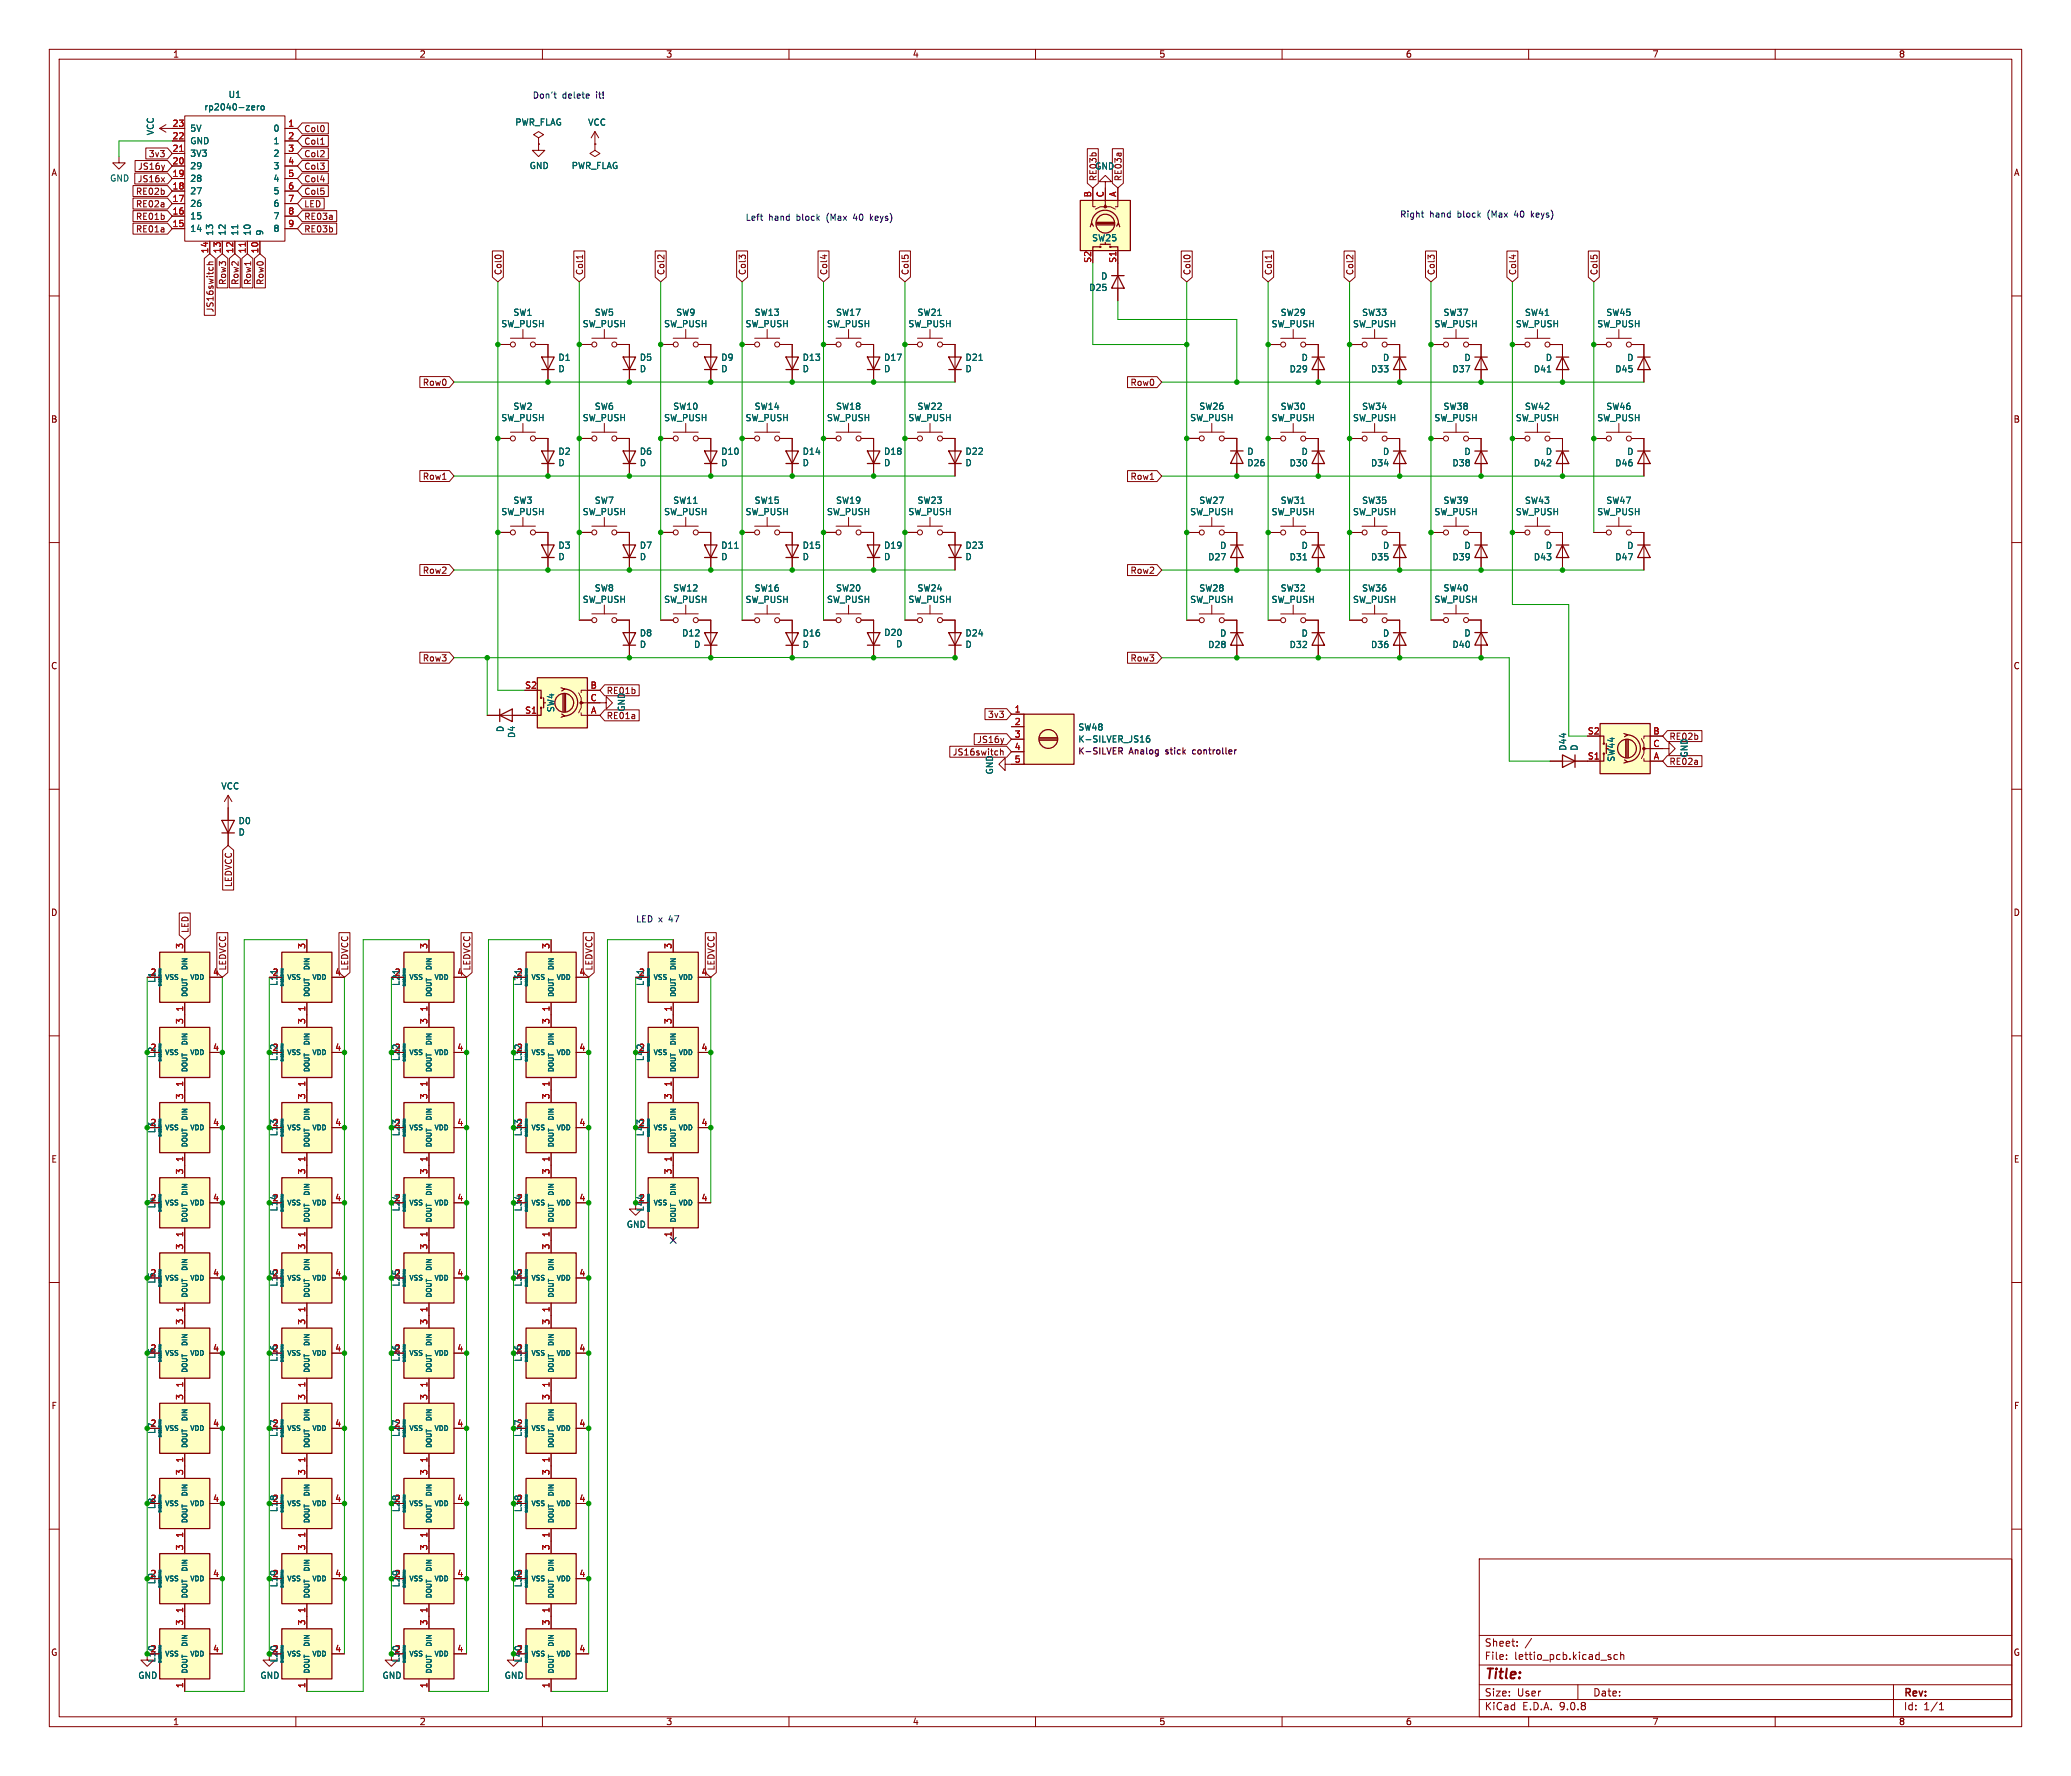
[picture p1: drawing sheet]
<svg xmlns="http://www.w3.org/2000/svg" width="420mm" height="360mm" viewBox="0 0 420 360" stroke-linecap="round" stroke-linejoin="round" font-family="sans-serif">
<defs><g id="words">
<text font-size="2.8" fill="#840000" x="301" y="340.9">Title:</text>
<g font-size="2.1" fill="#840000">
<text x="301" y="334">Sheet:</text>
<text x="301" y="336.7">File:</text>
<text x="307.1" y="336.7">lettio_pcb.kicad_sch</text>
<text x="301" y="346.9">KiCad</text>
<text x="301" y="344.1">Size:</text>
<text x="307.6" y="344.1">User</text>
<text x="308.7" y="346.9">E.D.A.</text>
<text x="316.3" y="346.9">9.0.8</text>
<text x="323" y="344.1">Date:</text>
<text x="386" y="344.3">Rev:</text>
<text x="386" y="346.9">Id:</text>
<text x="390.1" y="346.9">1/1</text>
</g>
<g font-size="1.8" fill="#840000">
<text x="35" y="11.9">1</text>
<text x="85" y="11.9">2</text>
<text x="135" y="11.9">3</text>
<text x="185" y="11.9">4</text>
<text x="235" y="11.9">5</text>
<text x="285" y="11.9">6</text>
<text x="335" y="11.9">7</text>
<text x="385" y="11.9">8</text>
<text x="61.6" y="27">Col0</text>
<text x="61.6" y="29.5">Col1</text>
<text x="10.3" y="35.9">A</text>
<text x="27.9" y="34.6">JS16y</text>
<text x="30.1" y="32.1">3v3</text>
<text x="61.6" y="34.6">Col3</text>
<text x="61.6" y="32.1">Col2</text>
<text x="408.3" y="35.9">A</text>
<text x="27.5" y="39.7">RE02b</text>
<text x="27.8" y="37.1">JS16x</text>
<text x="61.6" y="39.7">Col5</text>
<text x="61.6" y="37.1">Col4</text>
<text x="222.6" y="36.8" transform="rotate(-90 222.6 36.8)">RE03b</text>
<text x="227.6" y="36.8" transform="rotate(-90 227.6 36.8)">RE03a</text>
<text x="27.5" y="47.3">RE01a</text>
<text x="27.5" y="44.8">RE01b</text>
<text x="27.5" y="42.2">RE02a</text>
<text x="61.6" y="47.3">RE03b</text>
<text x="61.6" y="44.8">RE03a</text>
<text x="61.6" y="42.2">LED</text>
<text x="46" y="57.9" transform="rotate(-90 46 57.9)">Row3</text>
<text x="48.6" y="57.9" transform="rotate(-90 48.6 57.9)">Row2</text>
<text x="51.1" y="57.9" transform="rotate(-90 51.1 57.9)">Row1</text>
<text x="53.7" y="57.9" transform="rotate(-90 53.7 57.9)">Row0</text>
<text x="101.9" y="55.9" transform="rotate(-90 101.9 55.9)">Col0</text>
<text x="118.4" y="55.9" transform="rotate(-90 118.4 55.9)">Col1</text>
<text x="134.9" y="55.9" transform="rotate(-90 134.9 55.9)">Col2</text>
<text x="151.4" y="55.9" transform="rotate(-90 151.4 55.9)">Col3</text>
<text x="168" y="55.9" transform="rotate(-90 168 55.9)">Col4</text>
<text x="184.5" y="55.9" transform="rotate(-90 184.5 55.9)">Col5</text>
<text x="241.6" y="55.9" transform="rotate(-90 241.6 55.9)">Col0</text>
<text x="258.1" y="55.9" transform="rotate(-90 258.1 55.9)">Col1</text>
<text x="274.6" y="55.9" transform="rotate(-90 274.6 55.9)">Col2</text>
<text x="291.1" y="55.9" transform="rotate(-90 291.1 55.9)">Col3</text>
<text x="307.7" y="55.9" transform="rotate(-90 307.7 55.9)">Col4</text>
<text x="324.2" y="55.9" transform="rotate(-90 324.2 55.9)">Col5</text>
<text x="43.5" y="63.4" transform="rotate(-90 43.5 63.4)">JS16switch</text>
<text x="85.6" y="78.4">Row0</text>
<text x="229.2" y="78.4">Row0</text>
<text x="10.3" y="85.9">B</text>
<text x="408.2" y="85.9">B</text>
<text x="85.6" y="97.5">Row1</text>
<text x="229.2" y="97.5">Row1</text>
<text x="85.6" y="116.5">Row2</text>
<text x="229.2" y="116.5">Row2</text>
<text x="10.3" y="135.9">C</text>
<text x="85.6" y="134.3">Row3</text>
<text x="229.2" y="134.3">Row3</text>
<text x="408.2" y="135.9">C</text>
<text x="122.9" y="140.9">RE01b</text>
<text x="122.9" y="146">RE01a</text>
<text x="200.2" y="145.7">3v3</text>
<text x="193.1" y="153.4">JS16switch</text>
<text x="198.1" y="150.8">JS16y</text>
<text x="338.5" y="155.3">RE02a</text>
<text x="338.5" y="150.2">RE02b</text>
<text x="47.2" y="179.9" transform="rotate(-90 47.2 179.9)">LEDVCC</text>
<text x="10.3" y="185.9">D</text>
<text x="408.2" y="185.9">D</text>
<text x="38.4" y="189.2" transform="rotate(-90 38.4 189.2)">LED</text>
<text x="46" y="196.8" transform="rotate(-90 46 196.8)">LEDVCC</text>
<text x="70.8" y="196.8" transform="rotate(-90 70.8 196.8)">LEDVCC</text>
<text x="95.6" y="196.8" transform="rotate(-90 95.6 196.8)">LEDVCC</text>
<text x="120.3" y="196.8" transform="rotate(-90 120.3 196.8)">LEDVCC</text>
<text x="145.1" y="196.8" transform="rotate(-90 145.1 196.8)">LEDVCC</text>
<text x="10.3" y="235.9">E</text>
<text x="408.3" y="235.9">E</text>
<text x="10.3" y="285.9">F</text>
<text x="408.3" y="285.9">F</text>
<text x="10.3" y="335.9">G</text>
<text x="408.2" y="335.9">G</text>
<text x="35" y="349.9">1</text>
<text x="85" y="349.9">2</text>
<text x="135" y="349.9">3</text>
<text x="185" y="349.9">4</text>
<text x="235" y="349.9">5</text>
<text x="285" y="349.9">6</text>
<text x="335" y="349.9">7</text>
<text x="385" y="349.9">8</text>
</g>
<g font-size="1.8" fill="#006464">
<text x="41.3" y="22.6">rp2040-zero</text>
<text x="46.3" y="20">U1</text>
<text x="31.4" y="27.5" transform="rotate(-90 31.4 27.5)">VCC</text>
<text x="38.5" y="26.9">5V</text>
<text x="38.5" y="29.4">GND</text>
<text x="55.4" y="26.9">0</text>
<text x="55.4" y="29.4">1</text>
<text x="104.4" y="25.7">PWR_FLAG</text>
<text x="119.2" y="25.7">VCC</text>
<text x="38.5" y="32">3V3</text>
<text x="38.5" y="34.5">29</text>
<text x="55.4" y="32">2</text>
<text x="55.4" y="34.5">3</text>
<text x="107.3" y="34.5">GND</text>
<text x="115.8" y="34.5">PWR_FLAG</text>
<text x="222" y="34.6">GND</text>
<text x="22.2" y="37">GND</text>
<text x="38.5" y="37.1">28</text>
<text x="38.5" y="39.6">27</text>
<text x="55.4" y="37.1">4</text>
<text x="55.4" y="39.6">5</text>
<text x="38.5" y="42.1">26</text>
<text x="38.5" y="44.7">15</text>
<text x="38.5" y="47.2">14</text>
<text x="43.4" y="47.9" transform="rotate(-90 43.4 47.9)">13</text>
<text x="45.9" y="47.9" transform="rotate(-90 45.9 47.9)">12</text>
<text x="48.5" y="47.9" transform="rotate(-90 48.5 47.9)">11</text>
<text x="51" y="47.9" transform="rotate(-90 51 47.9)">10</text>
<text x="53.6" y="47.9" transform="rotate(-90 53.6 47.9)">9</text>
<text x="55.4" y="42.1">6</text>
<text x="55.4" y="44.7">7</text>
<text x="55.4" y="47.2">8</text>
<text x="221.4" y="49.1">SW25</text>
<text x="220.8" y="59.2">D25</text>
<text x="223.2" y="56.9">D</text>
<text x="104" y="64.2">SW1</text>
<text x="120.5" y="64.2">SW5</text>
<text x="137" y="64.2">SW9</text>
<text x="152.9" y="64.2">SW13</text>
<text x="169.4" y="64.2">SW17</text>
<text x="186" y="64.2">SW21</text>
<text x="259.6" y="64.2">SW29</text>
<text x="276.1" y="64.2">SW33</text>
<text x="292.6" y="64.2">SW37</text>
<text x="309.1" y="64.2">SW41</text>
<text x="325.7" y="64.2">SW45</text>
<text x="101.6" y="66.5">SW_PUSH</text>
<text x="118.1" y="66.5">SW_PUSH</text>
<text x="134.6" y="66.5">SW_PUSH</text>
<text x="151.1" y="66.5">SW_PUSH</text>
<text x="167.6" y="66.5">SW_PUSH</text>
<text x="184.1" y="66.5">SW_PUSH</text>
<text x="257.8" y="66.5">SW_PUSH</text>
<text x="274.3" y="66.5">SW_PUSH</text>
<text x="290.8" y="66.5">SW_PUSH</text>
<text x="307.3" y="66.5">SW_PUSH</text>
<text x="323.8" y="66.5">SW_PUSH</text>
<text x="113.1" y="73.3">D1</text>
<text x="113.1" y="75.7">D</text>
<text x="129.7" y="73.3">D5</text>
<text x="129.7" y="75.7">D</text>
<text x="146.2" y="73.3">D9</text>
<text x="146.2" y="75.7">D</text>
<text x="162.7" y="73.3">D13</text>
<text x="162.7" y="75.7">D</text>
<text x="179.2" y="73.3">D17</text>
<text x="179.2" y="75.7">D</text>
<text x="195.7" y="73.3">D21</text>
<text x="195.7" y="75.7">D</text>
<text x="261.4" y="75.7">D29</text>
<text x="263.8" y="73.4">D</text>
<text x="277.9" y="75.7">D33</text>
<text x="280.4" y="73.4">D</text>
<text x="294.4" y="75.7">D37</text>
<text x="296.9" y="73.4">D</text>
<text x="311" y="75.7">D41</text>
<text x="313.4" y="73.4">D</text>
<text x="327.5" y="75.7">D45</text>
<text x="329.9" y="73.4">D</text>
<text x="104" y="83.3">SW2</text>
<text x="120.5" y="83.3">SW6</text>
<text x="136.4" y="83.3">SW10</text>
<text x="152.9" y="83.3">SW14</text>
<text x="169.4" y="83.3">SW18</text>
<text x="186" y="83.3">SW22</text>
<text x="243.1" y="83.3">SW26</text>
<text x="259.6" y="83.3">SW30</text>
<text x="276.1" y="83.3">SW34</text>
<text x="292.6" y="83.3">SW38</text>
<text x="309.1" y="83.3">SW42</text>
<text x="325.7" y="83.3">SW46</text>
<text x="101.6" y="85.6">SW_PUSH</text>
<text x="118.1" y="85.6">SW_PUSH</text>
<text x="134.6" y="85.6">SW_PUSH</text>
<text x="151.1" y="85.6">SW_PUSH</text>
<text x="167.6" y="85.6">SW_PUSH</text>
<text x="184.1" y="85.6">SW_PUSH</text>
<text x="241.3" y="85.6">SW_PUSH</text>
<text x="257.8" y="85.6">SW_PUSH</text>
<text x="274.3" y="85.6">SW_PUSH</text>
<text x="290.8" y="85.6">SW_PUSH</text>
<text x="307.3" y="85.6">SW_PUSH</text>
<text x="323.8" y="85.6">SW_PUSH</text>
<text x="113.1" y="92.4">D2</text>
<text x="113.1" y="94.7">D</text>
<text x="129.7" y="92.4">D6</text>
<text x="129.7" y="94.7">D</text>
<text x="146.2" y="92.4">D10</text>
<text x="146.2" y="94.7">D</text>
<text x="162.7" y="92.4">D14</text>
<text x="162.7" y="94.7">D</text>
<text x="179.2" y="92.4">D18</text>
<text x="179.2" y="94.7">D</text>
<text x="195.7" y="92.4">D22</text>
<text x="195.7" y="94.7">D</text>
<text x="252.8" y="94.7">D26</text>
<text x="252.8" y="92.4">D</text>
<text x="261.4" y="94.7">D30</text>
<text x="263.8" y="92.4">D</text>
<text x="277.9" y="94.7">D34</text>
<text x="280.4" y="92.4">D</text>
<text x="294.4" y="94.7">D38</text>
<text x="296.9" y="92.4">D</text>
<text x="311" y="94.7">D42</text>
<text x="313.4" y="92.4">D</text>
<text x="327.5" y="94.7">D46</text>
<text x="329.9" y="92.4">D</text>
<text x="101.6" y="104.6">SW_PUSH</text>
<text x="104" y="102.3">SW3</text>
<text x="118.1" y="104.6">SW_PUSH</text>
<text x="120.5" y="102.3">SW7</text>
<text x="134.6" y="104.6">SW_PUSH</text>
<text x="136.4" y="102.3">SW11</text>
<text x="151.1" y="104.6">SW_PUSH</text>
<text x="152.9" y="102.3">SW15</text>
<text x="167.6" y="104.6">SW_PUSH</text>
<text x="169.4" y="102.3">SW19</text>
<text x="184.1" y="104.6">SW_PUSH</text>
<text x="186" y="102.3">SW23</text>
<text x="241.3" y="104.6">SW_PUSH</text>
<text x="243.1" y="102.3">SW27</text>
<text x="257.8" y="104.6">SW_PUSH</text>
<text x="259.6" y="102.3">SW31</text>
<text x="274.3" y="104.6">SW_PUSH</text>
<text x="276.1" y="102.3">SW35</text>
<text x="290.8" y="104.6">SW_PUSH</text>
<text x="292.6" y="102.3">SW39</text>
<text x="307.3" y="104.6">SW_PUSH</text>
<text x="309.1" y="102.3">SW43</text>
<text x="323.8" y="104.6">SW_PUSH</text>
<text x="325.7" y="102.3">SW47</text>
<text x="113.1" y="111.4">D3</text>
<text x="113.1" y="113.8">D</text>
<text x="129.7" y="111.4">D7</text>
<text x="129.7" y="113.8">D</text>
<text x="146.2" y="111.4">D11</text>
<text x="146.2" y="113.8">D</text>
<text x="162.7" y="111.4">D15</text>
<text x="162.7" y="113.8">D</text>
<text x="179.2" y="111.4">D19</text>
<text x="179.2" y="113.8">D</text>
<text x="195.7" y="111.4">D23</text>
<text x="195.7" y="113.8">D</text>
<text x="244.9" y="113.8">D27</text>
<text x="247.3" y="111.5">D</text>
<text x="261.4" y="113.8">D31</text>
<text x="263.8" y="111.5">D</text>
<text x="277.9" y="113.8">D35</text>
<text x="280.4" y="111.5">D</text>
<text x="294.4" y="113.8">D39</text>
<text x="296.9" y="111.5">D</text>
<text x="311" y="113.8">D43</text>
<text x="313.4" y="111.5">D</text>
<text x="327.5" y="113.8">D47</text>
<text x="329.9" y="111.5">D</text>
<text x="118.1" y="122.4">SW_PUSH</text>
<text x="120.5" y="120.1">SW8</text>
<text x="134.6" y="122.4">SW_PUSH</text>
<text x="136.4" y="120.1">SW12</text>
<text x="151.1" y="122.4">SW_PUSH</text>
<text x="152.9" y="120.1">SW16</text>
<text x="167.6" y="122.4">SW_PUSH</text>
<text x="169.4" y="120.1">SW20</text>
<text x="184.1" y="122.4">SW_PUSH</text>
<text x="186" y="120.1">SW24</text>
<text x="241.3" y="122.4">SW_PUSH</text>
<text x="243.1" y="120.1">SW28</text>
<text x="257.8" y="122.4">SW_PUSH</text>
<text x="259.6" y="120.1">SW32</text>
<text x="274.3" y="122.4">SW_PUSH</text>
<text x="276.1" y="120.1">SW36</text>
<text x="290.8" y="122.4">SW_PUSH</text>
<text x="292.6" y="120.1">SW40</text>
<text x="129.7" y="129.2">D8</text>
<text x="129.7" y="131.5">D</text>
<text x="138.2" y="129.2">D12</text>
<text x="140.7" y="131.5">D</text>
<text x="162.7" y="129.2">D16</text>
<text x="162.7" y="131.6">D</text>
<text x="179.2" y="129.1">D20</text>
<text x="181.6" y="131.4">D</text>
<text x="195.7" y="129.2">D24</text>
<text x="195.7" y="131.5">D</text>
<text x="244.9" y="131.6">D28</text>
<text x="247.3" y="129.3">D</text>
<text x="261.4" y="131.6">D32</text>
<text x="263.8" y="129.3">D</text>
<text x="277.9" y="131.6">D36</text>
<text x="280.4" y="129.3">D</text>
<text x="294.4" y="131.5">D40</text>
<text x="296.9" y="129.2">D</text>
<text x="102.3" y="148.5" transform="rotate(-90 102.3 148.5)">D</text>
<text x="104.6" y="149.7" transform="rotate(-90 104.6 149.7)">D4</text>
<text x="112.6" y="144.5" transform="rotate(-90 112.6 144.5)">SW4</text>
<text x="126.9" y="144.4" transform="rotate(-90 126.9 144.4)">GND</text>
<text x="218.6" y="148.3">SW48</text>
<text x="218.6" y="150.7">K-SILVER_JS16</text>
<text x="317.8" y="152.3" transform="rotate(-90 317.8 152.3)">D44</text>
<text x="320.1" y="152.3" transform="rotate(-90 320.1 152.3)">D</text>
<text x="327.6" y="154.5" transform="rotate(-90 327.6 154.5)">SW44</text>
<text x="342.4" y="153.7" transform="rotate(-90 342.4 153.7)">GND</text>
<text x="44.8" y="160.2">VCC</text>
<text x="201.6" y="157.1" transform="rotate(-90 201.6 157.1)">GND</text>
<text x="48.3" y="167.3">D0</text>
<text x="48.3" y="169.6">D</text>
<text x="31.7" y="199.4" transform="rotate(-90 31.7 199.4)">L1</text>
<text x="56.5" y="200" transform="rotate(-90 56.5 200)">L11</text>
<text x="81.2" y="200" transform="rotate(-90 81.2 200)">L21</text>
<text x="106" y="200" transform="rotate(-90 106 200)">L31</text>
<text x="130.7" y="200" transform="rotate(-90 130.7 200)">L41</text>
<text x="31.7" y="214.6" transform="rotate(-90 31.7 214.6)">L2</text>
<text x="56.5" y="215.2" transform="rotate(-90 56.5 215.2)">L12</text>
<text x="81.2" y="215.2" transform="rotate(-90 81.2 215.2)">L22</text>
<text x="106" y="215.2" transform="rotate(-90 106 215.2)">L32</text>
<text x="130.7" y="215.2" transform="rotate(-90 130.7 215.2)">L42</text>
<text x="31.7" y="229.8" transform="rotate(-90 31.7 229.8)">L3</text>
<text x="56.5" y="230.5" transform="rotate(-90 56.5 230.5)">L13</text>
<text x="81.2" y="230.5" transform="rotate(-90 81.2 230.5)">L23</text>
<text x="106" y="230.5" transform="rotate(-90 106 230.5)">L33</text>
<text x="130.7" y="230.5" transform="rotate(-90 130.7 230.5)">L43</text>
<text x="31.7" y="245.1" transform="rotate(-90 31.7 245.1)">L4</text>
<text x="56.5" y="245.7" transform="rotate(-90 56.5 245.7)">L14</text>
<text x="81.2" y="245.7" transform="rotate(-90 81.2 245.7)">L24</text>
<text x="106" y="245.7" transform="rotate(-90 106 245.7)">L34</text>
<text x="130.7" y="245.7" transform="rotate(-90 130.7 245.7)">L44</text>
<text x="127" y="249.1">GND</text>
<text x="31.7" y="260.3" transform="rotate(-90 31.7 260.3)">L5</text>
<text x="56.5" y="260.9" transform="rotate(-90 56.5 260.9)">L15</text>
<text x="81.2" y="260.9" transform="rotate(-90 81.2 260.9)">L25</text>
<text x="106" y="260.9" transform="rotate(-90 106 260.9)">L35</text>
<text x="31.7" y="275.6" transform="rotate(-90 31.7 275.6)">L6</text>
<text x="56.5" y="276.2" transform="rotate(-90 56.5 276.2)">L16</text>
<text x="81.2" y="276.2" transform="rotate(-90 81.2 276.2)">L26</text>
<text x="106" y="276.2" transform="rotate(-90 106 276.2)">L36</text>
<text x="31.7" y="290.8" transform="rotate(-90 31.7 290.8)">L7</text>
<text x="56.5" y="291.4" transform="rotate(-90 56.5 291.4)">L17</text>
<text x="81.2" y="291.4" transform="rotate(-90 81.2 291.4)">L27</text>
<text x="106" y="291.4" transform="rotate(-90 106 291.4)">L37</text>
<text x="31.7" y="306" transform="rotate(-90 31.7 306)">L8</text>
<text x="56.5" y="306.7" transform="rotate(-90 56.5 306.7)">L18</text>
<text x="81.2" y="306.7" transform="rotate(-90 81.2 306.7)">L28</text>
<text x="106" y="306.7" transform="rotate(-90 106 306.7)">L38</text>
<text x="31.7" y="321.3" transform="rotate(-90 31.7 321.3)">L9</text>
<text x="56.5" y="321.9" transform="rotate(-90 56.5 321.9)">L19</text>
<text x="81.2" y="321.9" transform="rotate(-90 81.2 321.9)">L29</text>
<text x="106" y="321.9" transform="rotate(-90 106 321.9)">L39</text>
<text x="27.9" y="340.5">GND</text>
<text x="31.7" y="337.1" transform="rotate(-90 31.7 337.1)">L10</text>
<text x="52.7" y="340.5">GND</text>
<text x="56.5" y="337.1" transform="rotate(-90 56.5 337.1)">L20</text>
<text x="77.5" y="340.5">GND</text>
<text x="81.2" y="337.1" transform="rotate(-90 81.2 337.1)">L30</text>
<text x="102.2" y="340.5">GND</text>
<text x="106" y="337.1" transform="rotate(-90 106 337.1)">L40</text>
</g>
<g font-size="1.8" fill="#0000c2">
<text x="107.9" y="20.1">Don't</text>
<text x="114" y="20.1">delete</text>
<text x="121" y="20.1">it!</text>
<text x="151.1" y="44.8">Left</text>
<text x="155.9" y="44.8">hand</text>
<text x="161.6" y="44.8">block</text>
<text x="167.9" y="44.8">(Max</text>
<text x="173.5" y="44.8">40</text>
<text x="177.1" y="44.8">keys)</text>
<text x="283.8" y="44.2">Right</text>
<text x="289.9" y="44.2">hand</text>
<text x="295.7" y="44.2">block</text>
<text x="301.9" y="44.2">(Max</text>
<text x="307.6" y="44.2">40</text>
<text x="311.2" y="44.2">keys)</text>
<text x="128.9" y="187.1">LED x</text>
<text x="135.7" y="187.1">47</text>
</g>
<g font-size="1.8" fill="#a90000">
<text x="34.9" y="25.8">23</text>
<text x="34.9" y="28.3">22</text>
<text x="58.3" y="25.8">1</text>
<text x="58.3" y="28.3">2</text>
<text x="34.9" y="30.9">21</text>
<text x="34.9" y="33.4">20</text>
<text x="34.9" y="35.9">19</text>
<text x="58.3" y="30.9">3</text>
<text x="58.3" y="33.4">4</text>
<text x="58.3" y="35.9">5</text>
<text x="34.9" y="38.5">18</text>
<text x="34.9" y="41">17</text>
<text x="58.3" y="38.5">6</text>
<text x="58.3" y="41">7</text>
<text x="221.4" y="40.1" transform="rotate(-90 221.4 40.1)">B</text>
<text x="223.9" y="40.1" transform="rotate(-90 223.9 40.1)">C</text>
<text x="226.4" y="40" transform="rotate(-90 226.4 40)">A</text>
<text x="34.9" y="43.6">16</text>
<text x="34.9" y="46.1">15</text>
<text x="58.3" y="43.6">8</text>
<text x="58.3" y="46.1">9</text>
<text x="42.3" y="51.5" transform="rotate(-90 42.3 51.5)">14</text>
<text x="44.8" y="51.5" transform="rotate(-90 44.8 51.5)">13</text>
<text x="47.4" y="51.5" transform="rotate(-90 47.4 51.5)">12</text>
<text x="49.9" y="51.5" transform="rotate(-90 49.9 51.5)">11</text>
<text x="52.5" y="51.5" transform="rotate(-90 52.5 51.5)">10</text>
<text x="221.4" y="53.4" transform="rotate(-90 221.4 53.4)">S2</text>
<text x="226.4" y="53.4" transform="rotate(-90 226.4 53.4)">S1</text>
<text x="106.4" y="139.7">S2</text>
<text x="119.7" y="142.2">C</text>
<text x="119.7" y="139.7">B</text>
<text x="106.4" y="144.8">S1</text>
<text x="119.8" y="144.8">A</text>
<text x="205.7" y="144.5">1</text>
<text x="205.7" y="147.1">2</text>
<text x="205.7" y="149.6">3</text>
<text x="321.9" y="149">S2</text>
<text x="335.2" y="149">B</text>
<text x="205.7" y="152.1">4</text>
<text x="205.7" y="154.7">5</text>
<text x="321.9" y="154.1">S1</text>
<text x="335.2" y="151.5">C</text>
<text x="335.3" y="154.1">A</text>
<text x="30.4" y="197.9">2</text>
<text x="37.2" y="192.5" transform="rotate(-90 37.2 192.5)">3</text>
<text x="43.1" y="197.9">4</text>
<text x="55.2" y="197.9">2</text>
<text x="62" y="192.5" transform="rotate(-90 62 192.5)">3</text>
<text x="67.9" y="197.9">4</text>
<text x="79.9" y="197.9">2</text>
<text x="86.7" y="192.5" transform="rotate(-90 86.7 192.5)">3</text>
<text x="92.6" y="197.9">4</text>
<text x="104.7" y="197.9">2</text>
<text x="111.5" y="192.5" transform="rotate(-90 111.5 192.5)">3</text>
<text x="117.4" y="197.9">4</text>
<text x="129.5" y="197.9">2</text>
<text x="136.3" y="192.5" transform="rotate(-90 136.3 192.5)">3</text>
<text x="142.2" y="197.9">4</text>
<text x="37.2" y="207.7" transform="rotate(-90 37.2 207.7)">3</text>
<text x="37.2" y="205.2" transform="rotate(-90 37.2 205.2)">1</text>
<text x="62" y="207.7" transform="rotate(-90 62 207.7)">3</text>
<text x="62" y="205.2" transform="rotate(-90 62 205.2)">1</text>
<text x="86.7" y="207.7" transform="rotate(-90 86.7 207.7)">3</text>
<text x="86.7" y="205.2" transform="rotate(-90 86.7 205.2)">1</text>
<text x="111.5" y="207.7" transform="rotate(-90 111.5 207.7)">3</text>
<text x="111.5" y="205.2" transform="rotate(-90 111.5 205.2)">1</text>
<text x="136.3" y="207.7" transform="rotate(-90 136.3 207.7)">3</text>
<text x="136.3" y="205.2" transform="rotate(-90 136.3 205.2)">1</text>
<text x="30.4" y="213.1">2</text>
<text x="43.1" y="213.1">4</text>
<text x="55.2" y="213.1">2</text>
<text x="67.9" y="213.1">4</text>
<text x="79.9" y="213.1">2</text>
<text x="92.6" y="213.1">4</text>
<text x="104.7" y="213.1">2</text>
<text x="117.4" y="213.1">4</text>
<text x="129.5" y="213.1">2</text>
<text x="142.2" y="213.1">4</text>
<text x="37.2" y="220.4" transform="rotate(-90 37.2 220.4)">1</text>
<text x="62" y="220.4" transform="rotate(-90 62 220.4)">1</text>
<text x="86.7" y="220.4" transform="rotate(-90 86.7 220.4)">1</text>
<text x="111.5" y="220.4" transform="rotate(-90 111.5 220.4)">1</text>
<text x="136.3" y="220.4" transform="rotate(-90 136.3 220.4)">1</text>
<text x="37.2" y="223" transform="rotate(-90 37.2 223)">3</text>
<text x="62" y="223" transform="rotate(-90 62 223)">3</text>
<text x="86.7" y="223" transform="rotate(-90 86.7 223)">3</text>
<text x="111.5" y="223" transform="rotate(-90 111.5 223)">3</text>
<text x="136.3" y="223" transform="rotate(-90 136.3 223)">3</text>
<text x="30.4" y="228.3">2</text>
<text x="43.1" y="228.3">4</text>
<text x="55.2" y="228.3">2</text>
<text x="67.9" y="228.3">4</text>
<text x="79.9" y="228.3">2</text>
<text x="92.6" y="228.3">4</text>
<text x="104.7" y="228.3">2</text>
<text x="117.4" y="228.3">4</text>
<text x="129.5" y="228.3">2</text>
<text x="142.2" y="228.3">4</text>
<text x="37.2" y="238.2" transform="rotate(-90 37.2 238.2)">3</text>
<text x="37.2" y="235.7" transform="rotate(-90 37.2 235.7)">1</text>
<text x="62" y="238.2" transform="rotate(-90 62 238.2)">3</text>
<text x="62" y="235.7" transform="rotate(-90 62 235.7)">1</text>
<text x="86.7" y="238.2" transform="rotate(-90 86.7 238.2)">3</text>
<text x="86.7" y="235.7" transform="rotate(-90 86.7 235.7)">1</text>
<text x="111.5" y="238.2" transform="rotate(-90 111.5 238.2)">3</text>
<text x="111.5" y="235.7" transform="rotate(-90 111.5 235.7)">1</text>
<text x="136.3" y="238.2" transform="rotate(-90 136.3 238.2)">3</text>
<text x="136.3" y="235.7" transform="rotate(-90 136.3 235.7)">1</text>
<text x="30.4" y="243.6">2</text>
<text x="43.1" y="243.6">4</text>
<text x="55.2" y="243.6">2</text>
<text x="67.9" y="243.6">4</text>
<text x="79.9" y="243.6">2</text>
<text x="92.6" y="243.6">4</text>
<text x="104.7" y="243.6">2</text>
<text x="117.4" y="243.6">4</text>
<text x="129.5" y="243.6">2</text>
<text x="142.2" y="243.6">4</text>
<text x="37.2" y="250.9" transform="rotate(-90 37.2 250.9)">1</text>
<text x="62" y="250.9" transform="rotate(-90 62 250.9)">1</text>
<text x="86.7" y="250.9" transform="rotate(-90 86.7 250.9)">1</text>
<text x="111.5" y="250.9" transform="rotate(-90 111.5 250.9)">1</text>
<text x="136.3" y="250.9" transform="rotate(-90 136.3 250.9)">1</text>
<text x="37.2" y="253.4" transform="rotate(-90 37.2 253.4)">3</text>
<text x="62" y="253.4" transform="rotate(-90 62 253.4)">3</text>
<text x="86.7" y="253.4" transform="rotate(-90 86.7 253.4)">3</text>
<text x="111.5" y="253.4" transform="rotate(-90 111.5 253.4)">3</text>
<text x="30.4" y="258.8">2</text>
<text x="43.1" y="258.8">4</text>
<text x="55.2" y="258.8">2</text>
<text x="67.9" y="258.8">4</text>
<text x="79.9" y="258.8">2</text>
<text x="92.6" y="258.8">4</text>
<text x="104.7" y="258.8">2</text>
<text x="117.4" y="258.8">4</text>
<text x="37.2" y="268.7" transform="rotate(-90 37.2 268.7)">3</text>
<text x="37.2" y="266.1" transform="rotate(-90 37.2 266.1)">1</text>
<text x="62" y="268.7" transform="rotate(-90 62 268.7)">3</text>
<text x="62" y="266.1" transform="rotate(-90 62 266.1)">1</text>
<text x="86.7" y="268.7" transform="rotate(-90 86.7 268.7)">3</text>
<text x="86.7" y="266.1" transform="rotate(-90 86.7 266.1)">1</text>
<text x="111.5" y="268.7" transform="rotate(-90 111.5 268.7)">3</text>
<text x="111.5" y="266.1" transform="rotate(-90 111.5 266.1)">1</text>
<text x="30.4" y="274.1">2</text>
<text x="43.1" y="274.1">4</text>
<text x="55.2" y="274.1">2</text>
<text x="67.9" y="274.1">4</text>
<text x="79.9" y="274.1">2</text>
<text x="92.6" y="274.1">4</text>
<text x="104.7" y="274.1">2</text>
<text x="117.4" y="274.1">4</text>
<text x="37.2" y="281.4" transform="rotate(-90 37.2 281.4)">1</text>
<text x="62" y="281.4" transform="rotate(-90 62 281.4)">1</text>
<text x="86.7" y="281.4" transform="rotate(-90 86.7 281.4)">1</text>
<text x="111.5" y="281.4" transform="rotate(-90 111.5 281.4)">1</text>
<text x="37.2" y="283.9" transform="rotate(-90 37.2 283.9)">3</text>
<text x="62" y="283.9" transform="rotate(-90 62 283.9)">3</text>
<text x="86.7" y="283.9" transform="rotate(-90 86.7 283.9)">3</text>
<text x="111.5" y="283.9" transform="rotate(-90 111.5 283.9)">3</text>
<text x="30.4" y="289.3">2</text>
<text x="43.1" y="289.3">4</text>
<text x="55.2" y="289.3">2</text>
<text x="67.9" y="289.3">4</text>
<text x="79.9" y="289.3">2</text>
<text x="92.6" y="289.3">4</text>
<text x="104.7" y="289.3">2</text>
<text x="117.4" y="289.3">4</text>
<text x="37.2" y="299.2" transform="rotate(-90 37.2 299.2)">3</text>
<text x="37.2" y="296.6" transform="rotate(-90 37.2 296.6)">1</text>
<text x="62" y="299.2" transform="rotate(-90 62 299.2)">3</text>
<text x="62" y="296.6" transform="rotate(-90 62 296.6)">1</text>
<text x="86.7" y="299.2" transform="rotate(-90 86.7 299.2)">3</text>
<text x="86.7" y="296.6" transform="rotate(-90 86.7 296.6)">1</text>
<text x="111.5" y="299.2" transform="rotate(-90 111.5 299.2)">3</text>
<text x="111.5" y="296.6" transform="rotate(-90 111.5 296.6)">1</text>
<text x="30.4" y="304.5">2</text>
<text x="43.1" y="304.5">4</text>
<text x="55.2" y="304.5">2</text>
<text x="67.9" y="304.5">4</text>
<text x="79.9" y="304.5">2</text>
<text x="92.6" y="304.5">4</text>
<text x="104.7" y="304.5">2</text>
<text x="117.4" y="304.5">4</text>
<text x="37.2" y="311.9" transform="rotate(-90 37.2 311.9)">1</text>
<text x="62" y="311.9" transform="rotate(-90 62 311.9)">1</text>
<text x="86.7" y="311.9" transform="rotate(-90 86.7 311.9)">1</text>
<text x="111.5" y="311.9" transform="rotate(-90 111.5 311.9)">1</text>
<text x="37.2" y="314.4" transform="rotate(-90 37.2 314.4)">3</text>
<text x="62" y="314.4" transform="rotate(-90 62 314.4)">3</text>
<text x="86.7" y="314.4" transform="rotate(-90 86.7 314.4)">3</text>
<text x="111.5" y="314.4" transform="rotate(-90 111.5 314.4)">3</text>
<text x="30.4" y="319.8">2</text>
<text x="43.1" y="319.8">4</text>
<text x="55.2" y="319.8">2</text>
<text x="67.9" y="319.8">4</text>
<text x="79.9" y="319.8">2</text>
<text x="92.6" y="319.8">4</text>
<text x="104.7" y="319.8">2</text>
<text x="117.4" y="319.8">4</text>
<text x="37.2" y="329.6" transform="rotate(-90 37.2 329.6)">3</text>
<text x="37.2" y="327.1" transform="rotate(-90 37.2 327.1)">1</text>
<text x="62" y="329.6" transform="rotate(-90 62 329.6)">3</text>
<text x="62" y="327.1" transform="rotate(-90 62 327.1)">1</text>
<text x="86.7" y="329.6" transform="rotate(-90 86.7 329.6)">3</text>
<text x="86.7" y="327.1" transform="rotate(-90 86.7 327.1)">1</text>
<text x="111.5" y="329.6" transform="rotate(-90 111.5 329.6)">3</text>
<text x="111.5" y="327.1" transform="rotate(-90 111.5 327.1)">1</text>
<text x="30.4" y="335">2</text>
<text x="43.1" y="335">4</text>
<text x="55.2" y="335">2</text>
<text x="67.9" y="335">4</text>
<text x="79.9" y="335">2</text>
<text x="92.6" y="335">4</text>
<text x="104.7" y="335">2</text>
<text x="117.4" y="335">4</text>
<text x="37.2" y="342.3" transform="rotate(-90 37.2 342.3)">1</text>
<text x="62" y="342.3" transform="rotate(-90 62 342.3)">1</text>
<text x="86.7" y="342.3" transform="rotate(-90 86.7 342.3)">1</text>
<text x="111.5" y="342.3" transform="rotate(-90 111.5 342.3)">1</text>
</g>
<g font-size="1.8" fill="#840084">
<text x="218.6" y="153.1">K-SILVER</text>
<text x="228.9" y="153.1">Analog</text>
<text x="236.5" y="153.1">stick</text>
<text x="242.1" y="153.1">controller</text>
</g>
<g font-size="1.4" fill="#006464">
<text x="38.2" y="196.8" transform="rotate(-90 38.2 196.8)">DIN</text>
<text x="63" y="196.8" transform="rotate(-90 63 196.8)">DIN</text>
<text x="87.7" y="196.8" transform="rotate(-90 87.7 196.8)">DIN</text>
<text x="112.5" y="196.8" transform="rotate(-90 112.5 196.8)">DIN</text>
<text x="137.2" y="196.8" transform="rotate(-90 137.2 196.8)">DIN</text>
<text x="33.4" y="198.8">VSS</text>
<text x="38.2" y="202.2" transform="rotate(-90 38.2 202.2)">DOUT</text>
<text x="38.4" y="198.8">VDD</text>
<text x="58.2" y="198.8">VSS</text>
<text x="63" y="202.2" transform="rotate(-90 63 202.2)">DOUT</text>
<text x="63.2" y="198.8">VDD</text>
<text x="82.9" y="198.8">VSS</text>
<text x="87.7" y="202.2" transform="rotate(-90 87.7 202.2)">DOUT</text>
<text x="88" y="198.8">VDD</text>
<text x="107.7" y="198.8">VSS</text>
<text x="112.5" y="202.2" transform="rotate(-90 112.5 202.2)">DOUT</text>
<text x="112.7" y="198.8">VDD</text>
<text x="132.5" y="198.8">VSS</text>
<text x="137.2" y="202.2" transform="rotate(-90 137.2 202.2)">DOUT</text>
<text x="137.5" y="198.8">VDD</text>
<text x="33.4" y="214.1">VSS</text>
<text x="38.2" y="212.1" transform="rotate(-90 38.2 212.1)">DIN</text>
<text x="38.4" y="214.1">VDD</text>
<text x="58.2" y="214.1">VSS</text>
<text x="63" y="212.1" transform="rotate(-90 63 212.1)">DIN</text>
<text x="63.2" y="214.1">VDD</text>
<text x="82.9" y="214.1">VSS</text>
<text x="87.7" y="212.1" transform="rotate(-90 87.7 212.1)">DIN</text>
<text x="88" y="214.1">VDD</text>
<text x="107.7" y="214.1">VSS</text>
<text x="112.5" y="212.1" transform="rotate(-90 112.5 212.1)">DIN</text>
<text x="112.7" y="214.1">VDD</text>
<text x="132.5" y="214.1">VSS</text>
<text x="137.2" y="212.1" transform="rotate(-90 137.2 212.1)">DIN</text>
<text x="137.5" y="214.1">VDD</text>
<text x="38.2" y="217.4" transform="rotate(-90 38.2 217.4)">DOUT</text>
<text x="63" y="217.4" transform="rotate(-90 63 217.4)">DOUT</text>
<text x="87.7" y="217.4" transform="rotate(-90 87.7 217.4)">DOUT</text>
<text x="112.5" y="217.4" transform="rotate(-90 112.5 217.4)">DOUT</text>
<text x="137.2" y="217.4" transform="rotate(-90 137.2 217.4)">DOUT</text>
<text x="38.2" y="227.3" transform="rotate(-90 38.2 227.3)">DIN</text>
<text x="63" y="227.3" transform="rotate(-90 63 227.3)">DIN</text>
<text x="87.7" y="227.3" transform="rotate(-90 87.7 227.3)">DIN</text>
<text x="112.5" y="227.3" transform="rotate(-90 112.5 227.3)">DIN</text>
<text x="137.2" y="227.3" transform="rotate(-90 137.2 227.3)">DIN</text>
<text x="33.4" y="229.3">VSS</text>
<text x="38.2" y="232.7" transform="rotate(-90 38.2 232.7)">DOUT</text>
<text x="38.4" y="229.3">VDD</text>
<text x="58.2" y="229.3">VSS</text>
<text x="63" y="232.7" transform="rotate(-90 63 232.7)">DOUT</text>
<text x="63.2" y="229.3">VDD</text>
<text x="82.9" y="229.3">VSS</text>
<text x="87.7" y="232.7" transform="rotate(-90 87.7 232.7)">DOUT</text>
<text x="88" y="229.3">VDD</text>
<text x="107.7" y="229.3">VSS</text>
<text x="112.5" y="232.7" transform="rotate(-90 112.5 232.7)">DOUT</text>
<text x="112.7" y="229.3">VDD</text>
<text x="132.5" y="229.3">VSS</text>
<text x="137.2" y="232.7" transform="rotate(-90 137.2 232.7)">DOUT</text>
<text x="137.5" y="229.3">VDD</text>
<text x="33.4" y="244.6">VSS</text>
<text x="38.2" y="242.5" transform="rotate(-90 38.2 242.5)">DIN</text>
<text x="38.4" y="244.6">VDD</text>
<text x="58.2" y="244.6">VSS</text>
<text x="63" y="242.5" transform="rotate(-90 63 242.5)">DIN</text>
<text x="63.2" y="244.6">VDD</text>
<text x="82.9" y="244.6">VSS</text>
<text x="87.7" y="242.5" transform="rotate(-90 87.7 242.5)">DIN</text>
<text x="88" y="244.6">VDD</text>
<text x="107.7" y="244.6">VSS</text>
<text x="112.5" y="242.5" transform="rotate(-90 112.5 242.5)">DIN</text>
<text x="112.7" y="244.6">VDD</text>
<text x="132.5" y="244.6">VSS</text>
<text x="137.2" y="242.5" transform="rotate(-90 137.2 242.5)">DIN</text>
<text x="137.5" y="244.6">VDD</text>
<text x="38.2" y="247.9" transform="rotate(-90 38.2 247.9)">DOUT</text>
<text x="63" y="247.9" transform="rotate(-90 63 247.9)">DOUT</text>
<text x="87.7" y="247.9" transform="rotate(-90 87.7 247.9)">DOUT</text>
<text x="112.5" y="247.9" transform="rotate(-90 112.5 247.9)">DOUT</text>
<text x="137.2" y="247.9" transform="rotate(-90 137.2 247.9)">DOUT</text>
<text x="38.2" y="257.8" transform="rotate(-90 38.2 257.8)">DIN</text>
<text x="63" y="257.8" transform="rotate(-90 63 257.8)">DIN</text>
<text x="87.7" y="257.8" transform="rotate(-90 87.7 257.8)">DIN</text>
<text x="112.5" y="257.8" transform="rotate(-90 112.5 257.8)">DIN</text>
<text x="33.4" y="259.8">VSS</text>
<text x="38.2" y="263.1" transform="rotate(-90 38.2 263.1)">DOUT</text>
<text x="38.4" y="259.8">VDD</text>
<text x="58.2" y="259.8">VSS</text>
<text x="63" y="263.1" transform="rotate(-90 63 263.1)">DOUT</text>
<text x="63.2" y="259.8">VDD</text>
<text x="82.9" y="259.8">VSS</text>
<text x="87.7" y="263.1" transform="rotate(-90 87.7 263.1)">DOUT</text>
<text x="88" y="259.8">VDD</text>
<text x="107.7" y="259.8">VSS</text>
<text x="112.5" y="263.1" transform="rotate(-90 112.5 263.1)">DOUT</text>
<text x="112.7" y="259.8">VDD</text>
<text x="33.4" y="275">VSS</text>
<text x="38.2" y="273" transform="rotate(-90 38.2 273)">DIN</text>
<text x="38.4" y="275">VDD</text>
<text x="58.2" y="275">VSS</text>
<text x="63" y="273" transform="rotate(-90 63 273)">DIN</text>
<text x="63.2" y="275">VDD</text>
<text x="82.9" y="275">VSS</text>
<text x="87.7" y="273" transform="rotate(-90 87.7 273)">DIN</text>
<text x="88" y="275">VDD</text>
<text x="107.7" y="275">VSS</text>
<text x="112.5" y="273" transform="rotate(-90 112.5 273)">DIN</text>
<text x="112.7" y="275">VDD</text>
<text x="38.2" y="278.4" transform="rotate(-90 38.2 278.4)">DOUT</text>
<text x="63" y="278.4" transform="rotate(-90 63 278.4)">DOUT</text>
<text x="87.7" y="278.4" transform="rotate(-90 87.7 278.4)">DOUT</text>
<text x="112.5" y="278.4" transform="rotate(-90 112.5 278.4)">DOUT</text>
<text x="33.4" y="290.3">VSS</text>
<text x="38.2" y="293.6" transform="rotate(-90 38.2 293.6)">DOUT</text>
<text x="38.2" y="288.3" transform="rotate(-90 38.2 288.3)">DIN</text>
<text x="38.4" y="290.3">VDD</text>
<text x="58.2" y="290.3">VSS</text>
<text x="63" y="293.6" transform="rotate(-90 63 293.6)">DOUT</text>
<text x="63" y="288.3" transform="rotate(-90 63 288.3)">DIN</text>
<text x="63.2" y="290.3">VDD</text>
<text x="82.9" y="290.3">VSS</text>
<text x="87.7" y="293.6" transform="rotate(-90 87.7 293.6)">DOUT</text>
<text x="87.7" y="288.3" transform="rotate(-90 87.7 288.3)">DIN</text>
<text x="88" y="290.3">VDD</text>
<text x="107.7" y="290.3">VSS</text>
<text x="112.5" y="293.6" transform="rotate(-90 112.5 293.6)">DOUT</text>
<text x="112.5" y="288.3" transform="rotate(-90 112.5 288.3)">DIN</text>
<text x="112.7" y="290.3">VDD</text>
<text x="33.4" y="305.5">VSS</text>
<text x="38.2" y="303.5" transform="rotate(-90 38.2 303.5)">DIN</text>
<text x="38.4" y="305.5">VDD</text>
<text x="58.2" y="305.5">VSS</text>
<text x="63" y="303.5" transform="rotate(-90 63 303.5)">DIN</text>
<text x="63.2" y="305.5">VDD</text>
<text x="82.9" y="305.5">VSS</text>
<text x="87.7" y="303.5" transform="rotate(-90 87.7 303.5)">DIN</text>
<text x="88" y="305.5">VDD</text>
<text x="107.7" y="305.5">VSS</text>
<text x="112.5" y="303.5" transform="rotate(-90 112.5 303.5)">DIN</text>
<text x="112.7" y="305.5">VDD</text>
<text x="38.2" y="308.9" transform="rotate(-90 38.2 308.9)">DOUT</text>
<text x="63" y="308.9" transform="rotate(-90 63 308.9)">DOUT</text>
<text x="87.7" y="308.9" transform="rotate(-90 87.7 308.9)">DOUT</text>
<text x="112.5" y="308.9" transform="rotate(-90 112.5 308.9)">DOUT</text>
<text x="33.4" y="320.8">VSS</text>
<text x="38.2" y="318.7" transform="rotate(-90 38.2 318.7)">DIN</text>
<text x="38.4" y="320.8">VDD</text>
<text x="58.2" y="320.8">VSS</text>
<text x="63" y="318.7" transform="rotate(-90 63 318.7)">DIN</text>
<text x="63.2" y="320.8">VDD</text>
<text x="82.9" y="320.8">VSS</text>
<text x="87.7" y="318.7" transform="rotate(-90 87.7 318.7)">DIN</text>
<text x="88" y="320.8">VDD</text>
<text x="107.7" y="320.8">VSS</text>
<text x="112.5" y="318.7" transform="rotate(-90 112.5 318.7)">DIN</text>
<text x="112.7" y="320.8">VDD</text>
<text x="38.2" y="324.1" transform="rotate(-90 38.2 324.1)">DOUT</text>
<text x="63" y="324.1" transform="rotate(-90 63 324.1)">DOUT</text>
<text x="87.7" y="324.1" transform="rotate(-90 87.7 324.1)">DOUT</text>
<text x="112.5" y="324.1" transform="rotate(-90 112.5 324.1)">DOUT</text>
<text x="38.2" y="334" transform="rotate(-90 38.2 334)">DIN</text>
<text x="63" y="334" transform="rotate(-90 63 334)">DIN</text>
<text x="87.7" y="334" transform="rotate(-90 87.7 334)">DIN</text>
<text x="112.5" y="334" transform="rotate(-90 112.5 334)">DIN</text>
<text x="33.4" y="336">VSS</text>
<text x="38.2" y="339.3" transform="rotate(-90 38.2 339.3)">DOUT</text>
<text x="38.4" y="336">VDD</text>
<text x="58.2" y="336">VSS</text>
<text x="63" y="339.3" transform="rotate(-90 63 339.3)">DOUT</text>
<text x="63.2" y="336">VDD</text>
<text x="82.9" y="336">VSS</text>
<text x="87.7" y="339.3" transform="rotate(-90 87.7 339.3)">DOUT</text>
<text x="88" y="336">VDD</text>
<text x="107.7" y="336">VSS</text>
<text x="112.5" y="339.3" transform="rotate(-90 112.5 339.3)">DOUT</text>
<text x="112.7" y="336">VDD</text>
</g>
<g font-size=".6" fill="#006464">
<text x="32.8" y="200" transform="rotate(-90 32.8 200)">SK6812MINI</text>
<text x="57.6" y="200" transform="rotate(-90 57.6 200)">SK6812MINI</text>
<text x="82.3" y="200" transform="rotate(-90 82.3 200)">SK6812MINI</text>
<text x="107.1" y="200" transform="rotate(-90 107.1 200)">SK6812MINI</text>
<text x="131.9" y="200" transform="rotate(-90 131.9 200)">SK6812MINI</text>
<text x="32.8" y="215.3" transform="rotate(-90 32.8 215.3)">SK6812MINI</text>
<text x="57.6" y="215.3" transform="rotate(-90 57.6 215.3)">SK6812MINI</text>
<text x="82.3" y="215.3" transform="rotate(-90 82.3 215.3)">SK6812MINI</text>
<text x="107.1" y="215.3" transform="rotate(-90 107.1 215.3)">SK6812MINI</text>
<text x="131.9" y="215.3" transform="rotate(-90 131.9 215.3)">SK6812MINI</text>
<text x="32.8" y="230.5" transform="rotate(-90 32.8 230.5)">SK6812MINI</text>
<text x="57.6" y="230.5" transform="rotate(-90 57.6 230.5)">SK6812MINI</text>
<text x="82.3" y="230.5" transform="rotate(-90 82.3 230.5)">SK6812MINI</text>
<text x="107.1" y="230.5" transform="rotate(-90 107.1 230.5)">SK6812MINI</text>
<text x="131.9" y="230.5" transform="rotate(-90 131.9 230.5)">SK6812MINI</text>
<text x="32.8" y="245.8" transform="rotate(-90 32.8 245.8)">SK6812MINI</text>
<text x="57.6" y="245.8" transform="rotate(-90 57.6 245.8)">SK6812MINI</text>
<text x="82.3" y="245.8" transform="rotate(-90 82.3 245.8)">SK6812MINI</text>
<text x="107.1" y="245.8" transform="rotate(-90 107.1 245.8)">SK6812MINI</text>
<text x="131.9" y="245.8" transform="rotate(-90 131.9 245.8)">SK6812MINI</text>
<text x="32.8" y="261" transform="rotate(-90 32.8 261)">SK6812MINI</text>
<text x="57.6" y="261" transform="rotate(-90 57.6 261)">SK6812MINI</text>
<text x="82.3" y="261" transform="rotate(-90 82.3 261)">SK6812MINI</text>
<text x="107.1" y="261" transform="rotate(-90 107.1 261)">SK6812MINI</text>
<text x="32.8" y="276.2" transform="rotate(-90 32.8 276.2)">SK6812MINI</text>
<text x="57.6" y="276.2" transform="rotate(-90 57.6 276.2)">SK6812MINI</text>
<text x="82.3" y="276.2" transform="rotate(-90 82.3 276.2)">SK6812MINI</text>
<text x="107.1" y="276.2" transform="rotate(-90 107.1 276.2)">SK6812MINI</text>
<text x="32.8" y="291.5" transform="rotate(-90 32.8 291.5)">SK6812MINI</text>
<text x="57.6" y="291.5" transform="rotate(-90 57.6 291.5)">SK6812MINI</text>
<text x="82.3" y="291.5" transform="rotate(-90 82.3 291.5)">SK6812MINI</text>
<text x="107.1" y="291.5" transform="rotate(-90 107.1 291.5)">SK6812MINI</text>
<text x="32.8" y="306.7" transform="rotate(-90 32.8 306.7)">SK6812MINI</text>
<text x="57.6" y="306.7" transform="rotate(-90 57.6 306.7)">SK6812MINI</text>
<text x="82.3" y="306.7" transform="rotate(-90 82.3 306.7)">SK6812MINI</text>
<text x="107.1" y="306.7" transform="rotate(-90 107.1 306.7)">SK6812MINI</text>
<text x="32.8" y="322" transform="rotate(-90 32.8 322)">SK6812MINI</text>
<text x="57.6" y="322" transform="rotate(-90 57.6 322)">SK6812MINI</text>
<text x="82.3" y="322" transform="rotate(-90 82.3 322)">SK6812MINI</text>
<text x="107.1" y="322" transform="rotate(-90 107.1 322)">SK6812MINI</text>
<text x="32.8" y="337.2" transform="rotate(-90 32.8 337.2)">SK6812MINI</text>
<text x="57.6" y="337.2" transform="rotate(-90 57.6 337.2)">SK6812MINI</text>
<text x="82.3" y="337.2" transform="rotate(-90 82.3 337.2)">SK6812MINI</text>
<text x="107.1" y="337.2" transform="rotate(-90 107.1 337.2)">SK6812MINI</text>
</g>
</g></defs>
<g fill="none" stroke="#840000" stroke-width=".2">
<path d="M10 10h400v340h-400zM12 12h396v336h-396zM60 10v2M110 10v2M160 10v2M210 10v2M260 10v2M310 10v2M360 10v2M10 60h2M408 60h2M10 110h2"/>
<path d="M111.1 107.9v7.7M408 110h2M10 160h2M408 160h2M10 210h2M408 210h2M10 260h2M408 260h2M10 310h2M300 316h108v32h-108zM408 310h2M300 337.5h108"/>
<path d="M300 331.5h108M305.5 336.3v.1M305.5 335.5v.1M307.7 333.6v.1M307.7 332.8v.1M310.6 332.2l-1.3 1.9M326.3 335.9l.4 .1v.2l-.2 .2h-.3M326.3 335.4l.4 .1M328 335.5l-.4-.1-.3 .3 .1 .7h.6M328.7 335.6l.2-.2 .3 .1 .1 .9M328.7 334.9v1.5M60 348v2"/>
<path d="M110 348v2M160 348v2M210 348v2M260 348v2M300 344.5h108M300 341.5h108M310 348v2M320 341.5v3M360 348v2M384 341.5v6.5M393.3 346.6h.9M393.3 345.6l.4-.5v1.5"/>
</g>
<path d="M109.9 110.5h2.5l-1.3 2.5zM109.9 113h2.5" fill="none" stroke="#840000" stroke-width=".25"/>
<path d="M57.1 254h10.2v10.2h-10.2z" fill="#ffffc2"/>
<path d="M57.1 254h10.2v10.2h-10.2z" fill="none" stroke="#840000" stroke-width=".25"/>
<path d="M54.6 259.1h2.5M62.2 251.5v2.5M67.3 259.1h2.5M62.2 264.2v2.5" fill="none" stroke="#840000" stroke-width=".2"/>
<path d="M57 257.6h.4l-.4 .2M57 257.4h.4" fill="none" stroke="#006464" stroke-width=".2"/>
<path d="M57.1 269.2h10.2v10.2h-10.2z" fill="#ffffc2"/>
<path d="M249.6 91.4h2.5M250.8 91.4l1.3 2.6h-2.5zM57.1 269.2h10.2v10.2h-10.2z" fill="none" stroke="#840000" stroke-width=".25"/>
<g fill="none" stroke="#840000" stroke-width=".2">
<path d="M167 69.8h2.5M169.5 68.6h5.1M172.1 66.8v1.8M174.6 69.8h2.6M134 88.9h2.5M136.5 87.6h5.1M139.1 85.8v1.8M141.6 88.9h2.5M150.5 88.9h2.5M153 87.6h5.1M155.6 85.8v1.8M158.1 88.9h2.6"/>
<path d="M240.7 88.9h2.5M243.2 87.6h5.1M245.7 85.8v1.8M248.3 88.9h2.5v7.6M337.2 151.8h1.3v-1.3l1.2 1.3-1.2 1.2v-1.2M54.6 274.3h2.5M62.2 266.7v2.5M62.2 279.4v2.5M67.3 274.3h2.5"/>
<circle cx="170.1" cy="69.8" r=".51"/>
<circle cx="174.1" cy="69.8" r=".51"/>
<circle cx="137" cy="88.9" r=".51"/>
<circle cx="141.1" cy="88.9" r=".51"/>
<circle cx="153.5" cy="88.9" r=".51"/>
<circle cx="157.6" cy="88.9" r=".51"/>
<circle cx="243.7" cy="88.9" r=".51"/>
<circle cx="247.8" cy="88.9" r=".51"/>
</g>
<path d="M57 272.8h.4l-.4 .2M57 272.6h.4" fill="none" stroke="#006464" stroke-width=".2"/>
<path d="M32.4 269.2h10.1v10.2h-10.1z" fill="#ffffc2"/>
<g fill="none" stroke="#840000" stroke-width=".25">
<path d="M142.9 72.4h2.5l-1.3 2.5zM142.9 74.9h2.5M159.4 72.4h2.5l-1.2 2.5zM159.4 74.9h2.5M175.9 72.4h2.5l-1.2 2.5zM175.9 74.9h2.5M192.4 72.4h2.5l-1.2 2.5zM192.4 74.9h2.5M192.4 91.4h2.5l-1.2 2.6zM192.4 94h2.5M315.6 91.4h2.5M316.9 91.4l1.2 2.6h-2.5z"/>
<path d="M192.4 110.5h2.5l-1.2 2.5zM192.4 113h2.5M315.6 110.5h2.5M316.9 110.5l1.2 2.5h-2.5zM332.1 110.5h2.5M333.4 110.5l1.2 2.5h-2.5zM192.4 128.3h2.5l-1.2 2.5zM192.4 130.8h2.5M32.4 269.2h10.1v10.2h-10.1z"/>
</g>
<g fill="none" stroke="#840000" stroke-width=".2">
<path d="M24.1 31.7v1.3h1.3l-1.3 1.3-1.2-1.3h1.2M32.4 26h5.1M32.4 26l1.3 .8M33.7 25.3l-1.3 .7M34.9 28.6h2.6M34.9 31.1h2.6M34.9 33.7h2.6M34.9 36.2h2.6M34.9 38.7h2.6M37.5 23.5h20.3v25.4h-20.3zM57.8 26h2.5M57.8 28.6h2.5"/>
<path d="M57.8 31.1h2.5M57.8 33.7h2.5M57.8 36.2h2.5M57.8 38.7h2.5M109.2 27.9l1-.6-1-.6-1 .6 1 .6v1.3M109.2 29.2h.1M109.2 29.2v1.3h1.3l-1.3 1.2-1.3-1.2h1.3M120.6 29.2v1.3l1.1 .6-1.1 .6-1-.6 1-.6M120.6 29.2h.1M120.6 26.7l-.7 1.2M120.6 26.7l.8 1.2M120.6 26.7v2.5"/>
<path d="M34.9 41.3h2.6M34.9 43.8h2.6M34.9 46.4h2.6M42.5 48.9v2.5M45.1 48.9v2.5M47.6 48.9v2.5M50.2 48.9v2.5M52.7 48.9v2.5M57.8 41.3h2.5M57.8 43.8h2.5M57.8 46.4h2.5M144.1 69.8v7.7"/>
<path d="M160.7 69.8v7.7M177.2 69.8v7.7M183.5 69.8h2.6M186.1 68.6h5M188.6 66.8v1.8M191.1 69.8h2.6v7.7M183.5 88.9h2.6M186.1 87.6h5M188.6 85.8v1.8M191.1 88.9h2.6v7.6M316.9 88.9v7.6M183.5 107.9h2.6"/>
<path d="M186.1 106.7h5M188.6 104.9v1.8M191.1 107.9h2.6v7.7M306.7 107.9h2.5M309.2 106.7h5.1M311.8 104.9v1.8M314.3 107.9h2.6v7.7M323.2 107.9h2.6M325.8 106.7h5M328.3 104.9v1.8M330.8 107.9h2.6v7.7M183.5 125.7h2.6"/>
<path d="M186.1 124.4h5M188.6 122.7v1.7M191.1 125.7h2.6v7.6M203.8 154.9v-1.2l-1.2 1.2 1.2 1.3v-1.3h1.3M29.8 274.3h2.6M37.5 266.7v2.5M37.5 279.4v2.5M42.5 274.3h2.6"/>
<circle cx="186.6" cy="69.8" r=".51"/>
<circle cx="190.6" cy="69.8" r=".51"/>
<circle cx="186.6" cy="88.9" r=".51"/>
<circle cx="190.6" cy="88.9" r=".51"/>
<circle cx="186.6" cy="107.9" r=".51"/>
<circle cx="190.6" cy="107.9" r=".51"/>
<circle cx="309.8" cy="107.9" r=".51"/>
<circle cx="313.8" cy="107.9" r=".51"/>
<circle cx="326.3" cy="107.9" r=".51"/>
<circle cx="330.3" cy="107.9" r=".51"/>
<circle cx="186.6" cy="125.7" r=".51"/>
<circle cx="190.6" cy="125.7" r=".51"/>
</g>
<path d="M51.2 21.4l.4 .1v.3l-.6 .1M51.6 22.2l-.4 .1M52.2 21.4v.9M52.6 21.4l-.4 .3M53 21.6l.2-.2 .3 .2 .1 .5-.1 .1h-.5zM48.2 45.6v.7M198.5 73.1h.7M32.2 272.8h.4l-.4 .2M32.2 272.6h.4" fill="none" stroke="#006464" stroke-width=".2"/>
<path d="M36.4 30.7h.8M49.7 49.2v.7" fill="none" stroke="#a90000" stroke-width=".2"/>
<path d="M207.6 144.8h10.2v10.1h-10.2z" fill="#ffffc2"/>
<g fill="none" stroke="#840000" stroke-width=".25">
<path d="M266.1 91.4h2.5M267.3 91.4l1.3 2.6h-2.5zM282.6 91.4h2.5M283.8 91.4l1.3 2.6h-2.5zM299.1 91.4h2.5M300.4 91.4l1.2 2.6h-2.5zM249.6 110.5h2.5M250.8 110.5l1.3 2.5h-2.5zM266.1 110.5h2.5M267.3 110.5l1.3 2.5h-2.5zM282.6 110.5h2.5M283.8 110.5l1.3 2.5h-2.5z"/>
<path d="M249.6 128.3h2.5M250.8 128.3l1.3 2.5h-2.5zM266.1 128.3h2.5M267.3 128.3l1.3 2.5h-2.5zM282.6 128.3h2.5M283.8 128.3l1.3 2.5h-2.5zM101.3 145l2.6-1.2v2.5zM101.3 143.8v2.5M207.6 144.8h10.2v10.1h-10.2zM210.8 149.6h3.6M210.8 149.8h3.6M210.8 150.1h3.6"/>
<circle cx="212.6" cy="149.8" r="1.9"/>
</g>
<g fill="none" stroke="#840000" stroke-width=".2">
<path d="M267.3 88.9v7.6M283.8 88.9v7.6M300.4 88.9v7.6M240.7 107.9h2.5M243.2 106.7h5.1M245.7 104.9v1.8M248.3 107.9h2.5v7.7M257.2 107.9h2.5M259.7 106.7h5.1M262.3 104.9v1.8M264.8 107.9h2.5v7.7M273.7 107.9h2.5"/>
<path d="M276.2 106.7h5.1M278.8 104.9v1.8M281.3 107.9h2.5v7.7M290.2 107.9h2.5M292.7 106.7h5.1M295.3 104.9v1.8M297.8 107.9h2.6M240.7 125.7h2.5M243.2 124.5h5.1M245.7 122.7v1.8M248.3 125.7h2.5v7.6M257.2 125.7h2.5"/>
<path d="M259.7 124.5h5.1M262.3 122.7v1.8M264.8 125.7h2.5v7.6M273.7 125.7h2.5M276.2 124.5h5.1M278.8 122.7v1.8M281.3 125.7h2.5v7.6M98.8 145h7.6M121.7 142.5h1.2v-1.3l1.3 1.3-1.3 1.3v-1.3M205.1 144.8h2.5M205.1 147.3h2.5M205.1 149.9h2.5"/>
<path d="M205.1 152.4h2.5M205.1 154.9h2.5"/>
<circle cx="243.7" cy="107.9" r=".51"/>
<circle cx="247.8" cy="107.9" r=".51"/>
<circle cx="260.2" cy="107.9" r=".51"/>
<circle cx="264.3" cy="107.9" r=".51"/>
<circle cx="276.7" cy="107.9" r=".51"/>
<circle cx="280.8" cy="107.9" r=".51"/>
<circle cx="293.2" cy="107.9" r=".51"/>
<circle cx="297.3" cy="107.9" r=".51"/>
<circle cx="243.7" cy="125.7" r=".51"/>
<circle cx="247.8" cy="125.7" r=".51"/>
<circle cx="260.2" cy="125.7" r=".51"/>
<circle cx="264.3" cy="125.7" r=".51"/>
<circle cx="276.7" cy="125.7" r=".51"/>
<circle cx="280.8" cy="125.7" r=".51"/>
</g>
<path d="M264.2 113.5h.8M233.1 149.2h-.4l-.2 .3v.7l.2 .2 .4-.1 .1-.4-.1-.2h-.4l-.2 .2" fill="none" stroke="#006464" stroke-width=".2"/>
<path d="M226.9 151.6h.5l.2 .2-.1 .4-.6 .1M227.2 152.3l.4 .6M250.4 152v.9M250.7 152l-.3 .3" fill="none" stroke="#840084" stroke-width=".2"/>
<path d="M109 137.4h10.1v10.2h-10.1z" fill="#ffffc2"/>
<g fill="none" stroke="#840000" stroke-width=".25">
<path d="M266.1 72.4h2.5M267.3 72.4l1.3 2.5h-2.5zM126.4 110.5h2.5l-1.3 2.5zM126.4 113h2.5M299.1 110.5h2.5M300.4 110.5l1.2 2.5h-2.5zM109 137.4h10.1v10.2h-10.1zM109 139.9h.7v1.6M113.8 139.4l.8 .3-.7 .4M114.4 139.7a2.73 2.73 0 0 1 2.7 2.7 2.73 2.73 0 0 1-2.7 2.7M126.4 128.3h2.5l-1.3 2.5zM126.4 130.8h2.5"/>
<path d="M142.9 128.3h2.5l-1.3 2.5zM142.9 130.8h2.5M299.1 128.2h2.5M300.4 128.2l1.2 2.6h-2.5zM109.7 143.5v1.5h-.7M110.2 141.5v2M110.2 142.5h.4M113.9 144.8l.7 .3-.8 .3M114.2 140.7v3.6M114.4 140.7v3.6M114.7 140.7v3.6"/>
<circle cx="109.7" cy="143.5" r=".13"/>
<circle cx="109.7" cy="141.5" r=".13"/>
<circle cx="114.4" cy="142.5" r="1.9"/>
</g>
<g fill="none" stroke="#840000" stroke-width=".2">
<path d="M257.2 69.8h2.5M259.7 68.6h5.1M262.3 66.8v1.8M264.8 69.8h2.5v7.7M257.2 88.9h2.5M259.7 87.6h5.1M262.3 85.9v1.7M264.8 88.9h2.5M127.6 107.9v7.7M300.4 107.9v7.7M117.5 125.7h2.5M120 124.4h5.1"/>
<path d="M121.7 139.9h-3.8v.5M122.6 122.7v1.7M125.1 125.7h2.5v7.6M134 125.7h2.5M136.5 124.4h5.1M139.1 122.7v1.7M141.6 125.7h2.5v7.6M290.2 125.7h2.5M292.7 124.4h5.1M295.3 122.7v1.7M297.8 125.7h2.6v7.6M106.4 145h2.6"/>
<path d="M117.3 140.4l.6 1.1v1h3.8M117.9 144.5v.5h3.8M118.4 142.5h-.5v1l-.6 1"/>
<circle cx="260.2" cy="69.8" r=".51"/>
<circle cx="264.3" cy="69.8" r=".51"/>
<circle cx="260.2" cy="88.9" r=".51"/>
<circle cx="264.3" cy="88.9" r=".51"/>
<circle cx="120.5" cy="125.7" r=".51"/>
<circle cx="124.6" cy="125.7" r=".51"/>
<circle cx="137" cy="125.7" r=".51"/>
<circle cx="141.1" cy="125.7" r=".51"/>
<circle cx="293.2" cy="125.7" r=".51"/>
<circle cx="297.3" cy="125.7" r=".51"/>
</g>
<circle cx="117.9" cy="142.5" r=".25" fill="#840000" stroke="#840000" stroke-width=".2"/>
<path d="M219.1 40.6h10.1v10.2h-10.1z" fill="#ffffc2"/>
<g fill="none" stroke="#840000" stroke-width=".25">
<path d="M219.1 40.6h10.1v10.2h-10.1zM221.4 45.3a2.73 2.73 0 0 1 2.7-2.7 2.73 2.73 0 0 1 2.7 2.7M221.7 45.8l-.3-.6-.3 .8M222.4 45.1h3.5M222.4 45.3h3.5M222.4 45.6h3.5M223.1 50h-1.5v.8M225.2 50h1.5v.8M225.4 55.9h2.6M226.4 45.8l.4-.6 .3 .8M226.7 55.9l1.3 2.5h-2.6zM142.9 91.4h2.5l-1.3 2.6z"/>
<path d="M142.9 94h2.5M316.9 153l2.5 1.3-2.5 1.3zM319.4 153v2.6"/>
<circle cx="223.1" cy="50" r=".13"/>
<circle cx="224.2" cy="45.3" r="1.9"/>
<circle cx="225.2" cy="50" r=".13"/>
</g>
<path d="M221.6 38.1v3.8h.5M224.2 36.8h1.2l-1.2-1.2-1.3 1.2h1.3v5.1h-1.1l-1 .5M226.7 38.1v3.8h-.5M224.2 41.4v.5h1l1 .5M226.7 50.8v10.2M144.1 88.9v7.6M314.3 154.3h7.6" fill="none" stroke="#840000" stroke-width=".2"/>
<circle cx="224.2" cy="41.9" r=".25" fill="#840000" stroke="#840000" stroke-width=".2"/>
<path d="M324.5 146.7h10.1v10.1h-10.1z" fill="#ffffc2"/>
<g fill="none" stroke="#840000" stroke-width=".25">
<path d="M175.9 110.5h2.5l-1.2 2.5zM175.9 113h2.5M324.5 146.7h10.1v10.1h-10.1zM324.5 149.2h.7v1.5M325.2 152.8v1.5h-.7M329.3 148.7l.8 .3-.7 .4M329.4 154.1l.7 .3-.8 .3M329.7 150v3.5M329.9 149a2.73 2.73 0 0 1 2.8 2.7 2.73 2.73 0 0 1-2.8 2.7M329.9 150v3.5M330.2 150v3.5"/>
<circle cx="325.2" cy="150.7" r=".13"/>
<circle cx="325.2" cy="152.8" r=".13"/>
<circle cx="329.9" cy="151.8" r="1.9"/>
</g>
<g fill="none" stroke="#840000" stroke-width=".2">
<path d="M134 69.8h2.5M136.5 68.6h5.1M139.1 66.8v1.8M141.6 69.8h2.5M150.5 69.8h2.5M153 68.6h5.1M155.6 66.8v1.8M158.1 69.8h2.6M167 107.9h2.5M169.5 106.7h5.1M172.1 104.9v1.8M174.6 107.9h2.6v7.7"/>
<path d="M321.9 154.3h2.6M332.9 149.7l.5 1v1.1h3.8M333.4 153.8v.5h3.8M333.9 151.8h-.5v1l-.5 1M337.2 149.2h-3.8v.5"/>
<circle cx="137" cy="69.8" r=".51"/>
<circle cx="141.1" cy="69.8" r=".51"/>
<circle cx="153.5" cy="69.8" r=".51"/>
<circle cx="157.6" cy="69.8" r=".51"/>
<circle cx="170.1" cy="107.9" r=".51"/>
<circle cx="174.1" cy="107.9" r=".51"/>
</g>
<circle cx="333.4" cy="151.8" r=".25" fill="#840000" stroke="#840000" stroke-width=".2"/>
<path d="M81.9 238.8h10.2v10.1h-10.2z" fill="#ffffc2"/>
<path d="M81.9 238.8h10.2v10.1h-10.2z" fill="none" stroke="#840000" stroke-width=".25"/>
<path d="M87 236.2v2.6M79.4 243.8h2.5M87 248.9v2.6M92.1 243.8h2.5" fill="none" stroke="#840000" stroke-width=".2"/>
<path d="M81.8 242.3h.4l-.4 .3M81.8 242.1h.4" fill="none" stroke="#006464" stroke-width=".2"/>
<path d="M32.4 238.8h10.1v10.1h-10.1z" fill="#ffffc2"/>
<path d="M32.4 238.8h10.1v10.1h-10.1z" fill="none" stroke="#840000" stroke-width=".25"/>
<path d="M37.5 236.2v2.6M29.8 243.8h2.6M37.5 248.9v2.6M42.5 243.8h2.6" fill="none" stroke="#840000" stroke-width=".2"/>
<path d="M32.2 242.3h.4l-.4 .3M32.2 242.1h.4" fill="none" stroke="#006464" stroke-width=".2"/>
<path d="M32.4 254h10.1v10.2h-10.1z" fill="#ffffc2"/>
<path d="M32.4 254h10.1v10.2h-10.1z" fill="none" stroke="#840000" stroke-width=".25"/>
<path d="M29.8 259.1h2.6M37.5 251.5v2.5M42.5 259.1h2.6M37.5 264.2v2.5" fill="none" stroke="#840000" stroke-width=".2"/>
<path d="M32.2 257.6h.4l-.4 .2M32.2 257.4h.4" fill="none" stroke="#006464" stroke-width=".2"/>
<path d="M57.1 193h10.2v10.2h-10.2z" fill="#ffffc2"/>
<path d="M57.1 193h10.2v10.2h-10.2z" fill="none" stroke="#840000" stroke-width=".25"/>
<path d="M54.6 198.1h2.5M62.2 190.5v2.5M67.3 198.1h2.5M62.2 203.2v2.5" fill="none" stroke="#840000" stroke-width=".2"/>
<path d="M57 196.6h.4l-.4 .2M57 196.4h.4" fill="none" stroke="#006464" stroke-width=".2"/>
<path d="M81.9 193h10.2v10.2h-10.2z" fill="#ffffc2"/>
<path d="M81.9 193h10.2v10.2h-10.2z" fill="none" stroke="#840000" stroke-width=".25"/>
<path d="M79.4 198.1h2.5M87 190.5v2.5M92.1 198.1h2.5M87 203.2v2.5" fill="none" stroke="#840000" stroke-width=".2"/>
<path d="M81.8 196.6h.4l-.4 .2M81.8 196.4h.4" fill="none" stroke="#006464" stroke-width=".2"/>
<path d="M57.1 238.8h10.2v10.1h-10.2z" fill="#ffffc2"/>
<path d="M57.1 238.8h10.2v10.1h-10.2z" fill="none" stroke="#840000" stroke-width=".25"/>
<path d="M62.2 236.2v2.6M54.6 243.8h2.5M62.2 248.9v2.6M67.3 243.8h2.5" fill="none" stroke="#840000" stroke-width=".2"/>
<path d="M57 242.3h.4l-.4 .3M57 242.1h.4" fill="none" stroke="#006464" stroke-width=".2"/>
<path d="M81.9 208.3h10.2v10.1h-10.2z" fill="#ffffc2"/>
<path d="M81.9 208.3h10.2v10.1h-10.2z" fill="none" stroke="#840000" stroke-width=".25"/>
<path d="M79.4 213.4h2.5M87 205.7v2.6M87 218.4v2.6M92.1 213.4h2.5" fill="none" stroke="#840000" stroke-width=".2"/>
<path d="M81.8 211.8h.4l-.4 .3M81.8 211.6h.4" fill="none" stroke="#006464" stroke-width=".2"/>
<path d="M57.1 208.3h10.2v10.1h-10.2z" fill="#ffffc2"/>
<path d="M57.1 208.3h10.2v10.1h-10.2z" fill="none" stroke="#840000" stroke-width=".25"/>
<g fill="none" stroke="#840000" stroke-width=".2">
<path d="M134 107.9h2.5M136.5 106.7h5.1M139.1 104.9v1.8M141.6 107.9h2.5M54.6 213.4h2.5M62.2 205.7v2.6M62.2 218.4v2.6M67.3 213.4h2.5"/>
<circle cx="137" cy="107.9" r=".51"/>
<circle cx="141.1" cy="107.9" r=".51"/>
</g>
<path d="M57 211.8h.4l-.4 .3M57 211.6h.4" fill="none" stroke="#006464" stroke-width=".2"/>
<path d="M57.1 223.5h10.2v10.2h-10.2z" fill="#ffffc2"/>
<path d="M57.1 223.5h10.2v10.2h-10.2z" fill="none" stroke="#840000" stroke-width=".25"/>
<path d="M54.6 228.6h2.5M62.2 221v2.5M62.2 233.7v2.5M67.3 228.6h2.5M104.1 335.3v1.2h1.3l-1.3 1.3-1.2-1.3h1.2" fill="none" stroke="#840000" stroke-width=".2"/>
<path d="M57 227.1h.4l-.4 .2M57 226.9h.4" fill="none" stroke="#006464" stroke-width=".2"/>
<path d="M106.7 330.2h10.1v10.2h-10.1z" fill="#ffffc2"/>
<path d="M106.7 330.2h10.1v10.2h-10.1z" fill="none" stroke="#840000" stroke-width=".25"/>
<path d="M104.1 335.3h2.6M111.8 327.7v2.5M116.8 335.3h2.6M111.8 340.4v2.5" fill="none" stroke="#840000" stroke-width=".2"/>
<path d="M106.5 333.8h.4l-.4 .2M106.5 333.6h.4" fill="none" stroke="#006464" stroke-width=".2"/>
<path d="M81.9 284.5h10.2v10.1h-10.2z" fill="#ffffc2"/>
<path d="M81.9 284.5h10.2v10.1h-10.2z" fill="none" stroke="#840000" stroke-width=".25"/>
<path d="M79.4 289.6h2.5M87 281.9v2.6M87 294.6v2.6M92.1 289.6h2.5" fill="none" stroke="#840000" stroke-width=".2"/>
<path d="M81.8 288h.4l-.4 .3M81.8 287.8h.4" fill="none" stroke="#006464" stroke-width=".2"/>
<path d="M57.1 284.5h10.2v10.1h-10.2z" fill="#ffffc2"/>
<path d="M57.1 284.5h10.2v10.1h-10.2z" fill="none" stroke="#840000" stroke-width=".25"/>
<path d="M54.6 289.6h2.5M62.2 281.9v2.6M62.2 294.6v2.6M67.3 289.6h2.5" fill="none" stroke="#840000" stroke-width=".2"/>
<path d="M57 288h.4l-.4 .3M57 287.8h.4" fill="none" stroke="#006464" stroke-width=".2"/>
<path d="M106.7 315h10.1v10.1h-10.1z" fill="#ffffc2"/>
<path d="M106.7 315h10.1v10.1h-10.1z" fill="none" stroke="#840000" stroke-width=".25"/>
<path d="M111.8 312.4v2.6M104.1 320h2.6M111.8 325.1v2.6M116.8 320h2.6" fill="none" stroke="#840000" stroke-width=".2"/>
<path d="M106.5 318.5h.4l-.4 .3M106.5 318.3h.4" fill="none" stroke="#006464" stroke-width=".2"/>
<path d="M57.1 299.7h10.2v10.2h-10.2z" fill="#ffffc2"/>
<path d="M57.1 299.7h10.2v10.2h-10.2z" fill="none" stroke="#840000" stroke-width=".25"/>
<path d="M62.2 297.2v2.5M54.6 304.8h2.5M62.2 309.9v2.5M67.3 304.8h2.5" fill="none" stroke="#840000" stroke-width=".2"/>
<path d="M57 303.3h.4l-.4 .2M57 303.1h.4" fill="none" stroke="#006464" stroke-width=".2"/>
<path d="M32.4 315h10.1v10.1h-10.1z" fill="#ffffc2"/>
<path d="M32.4 315h10.1v10.1h-10.1z" fill="none" stroke="#840000" stroke-width=".25"/>
<path d="M37.5 312.4v2.6M29.8 320h2.6M37.5 325.1v2.6M42.5 320h2.6" fill="none" stroke="#840000" stroke-width=".2"/>
<path d="M32.2 318.5h.4l-.4 .3M32.2 318.3h.4" fill="none" stroke="#006464" stroke-width=".2"/>
<path d="M106.7 299.7h10.1v10.2h-10.1z" fill="#ffffc2"/>
<path d="M106.7 299.7h10.1v10.2h-10.1z" fill="none" stroke="#840000" stroke-width=".25"/>
<path d="M111.8 297.2v2.5M104.1 304.8h2.6M111.8 309.9v2.5M116.8 304.8h2.6" fill="none" stroke="#840000" stroke-width=".2"/>
<path d="M106.5 303.3h.4l-.4 .2M106.5 303.1h.4" fill="none" stroke="#006464" stroke-width=".2"/>
<path d="M106.7 284.5h10.1v10.1h-10.1z" fill="#ffffc2"/>
<path d="M106.7 284.5h10.1v10.1h-10.1z" fill="none" stroke="#840000" stroke-width=".25"/>
<path d="M104.1 289.6h2.6M111.8 281.9v2.6M111.8 294.6v2.6M116.8 289.6h2.6" fill="none" stroke="#840000" stroke-width=".2"/>
<path d="M106.5 288h.4l-.4 .3M106.5 287.8h.4" fill="none" stroke="#006464" stroke-width=".2"/>
<path d="M57.1 315h10.2v10.1h-10.2z" fill="#ffffc2"/>
<path d="M57.1 315h10.2v10.1h-10.2z" fill="none" stroke="#840000" stroke-width=".25"/>
<path d="M62.2 312.4v2.6M54.6 320h2.5M62.2 325.1v2.6M67.3 320h2.5" fill="none" stroke="#840000" stroke-width=".2"/>
<path d="M57 318.5h.4l-.4 .3M57 318.3h.4" fill="none" stroke="#006464" stroke-width=".2"/>
<path d="M81.9 330.2h10.2v10.2h-10.2z" fill="#ffffc2"/>
<path d="M81.9 330.2h10.2v10.2h-10.2z" fill="none" stroke="#840000" stroke-width=".25"/>
<path d="M79.4 335.3h2.5M87 327.7v2.5M92.1 335.3h2.5M87 340.4v2.5" fill="none" stroke="#840000" stroke-width=".2"/>
<path d="M81.8 333.8h.4l-.4 .2M81.8 333.6h.4" fill="none" stroke="#006464" stroke-width=".2"/>
<path d="M81.9 299.7h10.2v10.2h-10.2z" fill="#ffffc2"/>
<path d="M81.9 299.7h10.2v10.2h-10.2z" fill="none" stroke="#840000" stroke-width=".25"/>
<path d="M87 297.2v2.5M79.4 304.8h2.5M87 309.9v2.5M92.1 304.8h2.5M54.6 335.3v1.2h1.3l-1.3 1.3-1.3-1.3h1.3" fill="none" stroke="#840000" stroke-width=".2"/>
<path d="M81.8 303.3h.4l-.4 .2M81.8 303.1h.4" fill="none" stroke="#006464" stroke-width=".2"/>
<path d="M81.9 315h10.2v10.1h-10.2z" fill="#ffffc2"/>
<path d="M81.9 315h10.2v10.1h-10.2z" fill="none" stroke="#840000" stroke-width=".25"/>
<path d="M87 312.4v2.6M79.4 320h2.5M87 325.1v2.6M92.1 320h2.5" fill="none" stroke="#840000" stroke-width=".2"/>
<path d="M81.8 318.5h.4l-.4 .3M81.8 318.3h.4" fill="none" stroke="#006464" stroke-width=".2"/>
<path d="M57.1 330.2h10.2v10.2h-10.2z" fill="#ffffc2"/>
<path d="M57.1 330.2h10.2v10.2h-10.2z" fill="none" stroke="#840000" stroke-width=".25"/>
<path d="M54.6 335.3h2.5M62.2 327.7v2.5M67.3 335.3h2.5M79.4 335.3v1.2h1.2l-1.2 1.3-1.3-1.3h1.3M62.2 340.4v2.5" fill="none" stroke="#840000" stroke-width=".2"/>
<path d="M57 333.8h.4l-.4 .2M57 333.6h.4" fill="none" stroke="#006464" stroke-width=".2"/>
<path d="M32.4 223.5h10.1v10.2h-10.1z" fill="#ffffc2"/>
<path d="M32.4 223.5h10.1v10.2h-10.1z" fill="none" stroke="#840000" stroke-width=".25"/>
<path d="M29.8 228.6h2.6M37.5 221v2.5M37.5 233.7v2.5M42.5 228.6h2.6" fill="none" stroke="#840000" stroke-width=".2"/>
<path d="M32.2 227.1h.4l-.4 .2M32.2 226.9h.4" fill="none" stroke="#006464" stroke-width=".2"/>
<path d="M32.4 208.3h10.1v10.1h-10.1z" fill="#ffffc2"/>
<path d="M32.4 208.3h10.1v10.1h-10.1z" fill="none" stroke="#840000" stroke-width=".25"/>
<path d="M29.8 213.4h2.6M37.5 205.7v2.6M37.5 218.4v2.6M42.5 213.4h2.6" fill="none" stroke="#840000" stroke-width=".2"/>
<path d="M32.2 211.8h.4l-.4 .3M32.2 211.6h.4" fill="none" stroke="#006464" stroke-width=".2"/>
<path d="M32.4 330.2h10.1v10.2h-10.1z" fill="#ffffc2"/>
<path d="M32.4 330.2h10.1v10.2h-10.1z" fill="none" stroke="#840000" stroke-width=".25"/>
<path d="M32.4 335.3h-2.6v1.2h1.3l-1.3 1.3-1.2-1.3h1.2M37.5 327.7v2.5M42.5 335.3h2.6M37.5 340.4v2.5" fill="none" stroke="#840000" stroke-width=".2"/>
<path d="M32.2 333.8h.4l-.4 .2M32.2 333.6h.4" fill="none" stroke="#006464" stroke-width=".2"/>
<path d="M32.4 284.5h10.1v10.1h-10.1z" fill="#ffffc2"/>
<path d="M32.4 284.5h10.1v10.1h-10.1z" fill="none" stroke="#840000" stroke-width=".25"/>
<path d="M29.8 289.6h2.6M37.5 281.9v2.6M37.5 294.6v2.6M42.5 289.6h2.6" fill="none" stroke="#840000" stroke-width=".2"/>
<path d="M32.2 288h.4l-.4 .3M32.2 287.8h.4" fill="none" stroke="#006464" stroke-width=".2"/>
<path d="M32.4 299.7h10.1v10.2h-10.1z" fill="#ffffc2"/>
<path d="M45 166.3h2.5l-1.2 2.6zM45 168.9h2.5M32.4 299.7h10.1v10.2h-10.1z" fill="none" stroke="#840000" stroke-width=".25"/>
<path d="M46.3 161.2l-.8 1.3M46.3 161.2l.7 1.3M46.3 161.2v10.2M128.9 243.8v1.3h1.3l-1.3 1.3-1.3-1.3h1.3M37.5 297.2v2.5M29.8 304.8h2.6M37.5 309.9v2.5M42.5 304.8h2.6" fill="none" stroke="#840000" stroke-width=".2"/>
<path d="M32.2 303.3h.4l-.4 .2M32.2 303.1h.4" fill="none" stroke="#006464" stroke-width=".2"/>
<path d="M81.9 223.5h10.2v10.2h-10.2z" fill="#ffffc2"/>
<path d="M332.1 91.4h2.5M333.4 91.4l1.2 2.6h-2.5zM81.9 223.5h10.2v10.2h-10.2z" fill="none" stroke="#840000" stroke-width=".25"/>
<path d="M333.4 88.9v7.6M79.4 228.6h2.5M87 221v2.5M87 233.7v2.5M92.1 228.6h2.5" fill="none" stroke="#840000" stroke-width=".2"/>
<path d="M81.8 227.1h.4l-.4 .2M81.8 226.9h.4" fill="none" stroke="#006464" stroke-width=".2"/>
<path d="M32.4 193h10.1v10.2h-10.1z" fill="#ffffc2"/>
<path d="M32.4 193h10.1v10.2h-10.1z" fill="none" stroke="#840000" stroke-width=".25"/>
<path d="M29.8 198.1h2.6M37.5 190.5v2.5M42.5 198.1h2.6M37.5 203.2v2.5" fill="none" stroke="#840000" stroke-width=".2"/>
<path d="M32.2 196.6h.4l-.4 .2M32.2 196.4h.4" fill="none" stroke="#006464" stroke-width=".2"/>
<path d="M131.4 238.8h10.2v10.1h-10.2z" fill="#ffffc2"/>
<path d="M131.4 238.8h10.2v10.1h-10.2z" fill="none" stroke="#840000" stroke-width=".25"/>
<path d="M136.5 236.2v2.6M128.9 243.8h2.5M136.5 248.9v2.6M141.6 243.8h2.5" fill="none" stroke="#840000" stroke-width=".2"/>
<path d="M131.3 242.3h.4l-.4 .3M131.3 242.1h.4" fill="none" stroke="#006464" stroke-width=".2"/>
<path d="M131.4 193h10.2v10.2h-10.2z" fill="#ffffc2"/>
<path d="M131.4 193h10.2v10.2h-10.2z" fill="none" stroke="#840000" stroke-width=".25"/>
<path d="M128.9 198.1h2.5M136.5 190.5v2.5M141.6 198.1h2.5M136.5 203.2v2.5" fill="none" stroke="#840000" stroke-width=".2"/>
<path d="M131.3 196.6h.4l-.4 .2M131.3 196.4h.4" fill="none" stroke="#006464" stroke-width=".2"/>
<path d="M106.7 269.2h10.1v10.2h-10.1z" fill="#ffffc2"/>
<path d="M106.7 269.2h10.1v10.2h-10.1z" fill="none" stroke="#840000" stroke-width=".25"/>
<path d="M104.1 274.3h2.6M111.8 266.7v2.5M111.8 279.4v2.5M116.8 274.3h2.6" fill="none" stroke="#840000" stroke-width=".2"/>
<path d="M106.5 272.8h.4l-.4 .2M106.5 272.6h.4" fill="none" stroke="#006464" stroke-width=".2"/>
<path d="M81.9 269.2h10.2v10.2h-10.2z" fill="#ffffc2"/>
<path d="M282.6 72.4h2.5M283.8 72.4l1.3 2.5h-2.5zM315.6 72.4h2.5M316.9 72.4l1.2 2.5h-2.5zM159.4 91.4h2.5l-1.2 2.6zM159.4 94h2.5M175.9 91.4h2.5l-1.2 2.6zM175.9 94h2.5M159.4 110.5h2.5l-1.2 2.5zM159.4 113h2.5M81.9 269.2h10.2v10.2h-10.2z" fill="none" stroke="#840000" stroke-width=".25"/>
<g fill="none" stroke="#840000" stroke-width=".2">
<path d="M283.8 69.8v7.7M316.9 69.8v7.7M160.7 88.9v7.6M167 88.9h2.5M169.5 87.6h5.1M172.1 85.8v1.8M174.6 88.9h2.6v7.6M273.7 88.9h2.5M276.2 87.6h5.1M278.8 85.9v1.7M281.3 88.9h2.5M306.7 88.9h2.5"/>
<path d="M309.2 87.6h5.1M311.8 85.9v1.7M314.3 88.9h2.6M150.5 107.9h2.5M153 106.7h5.1M155.6 104.9v1.8M158.1 107.9h2.6v7.7M150.5 125.7h2.5M153 124.5h5.1M155.6 122.7v1.8M158.1 125.7h2.6M167 125.7h2.5"/>
<path d="M169.5 124.4h5.1M172.1 122.7v1.7M174.6 125.7h2.6M79.4 274.3h2.5M87 266.7v2.5M87 279.4v2.5M92.1 274.3h2.5"/>
<circle cx="170.1" cy="88.9" r=".51"/>
<circle cx="174.1" cy="88.9" r=".51"/>
<circle cx="276.7" cy="88.9" r=".51"/>
<circle cx="280.8" cy="88.9" r=".51"/>
<circle cx="309.8" cy="88.9" r=".51"/>
<circle cx="313.8" cy="88.9" r=".51"/>
<circle cx="153.5" cy="107.9" r=".51"/>
<circle cx="157.6" cy="107.9" r=".51"/>
<circle cx="153.5" cy="125.7" r=".51"/>
<circle cx="157.6" cy="125.7" r=".51"/>
<circle cx="170.1" cy="125.7" r=".51"/>
<circle cx="174.1" cy="125.7" r=".51"/>
</g>
<path d="M313.8 75.4h.7M81.8 272.8h.4l-.4 .2M81.8 272.6h.4" fill="none" stroke="#006464" stroke-width=".2"/>
<path d="M81.9 254h10.2v10.2h-10.2z" fill="#ffffc2"/>
<path d="M175.9 128.3h2.5l-1.2 2.5zM175.9 130.8h2.5M81.9 254h10.2v10.2h-10.2z" fill="none" stroke="#840000" stroke-width=".25"/>
<g fill="none" stroke="#840000" stroke-width=".2">
<path d="M306.7 69.8h2.5M309.2 68.6h5.1M311.8 66.8v1.8M314.3 69.8h2.6M177.2 125.7v7.6M79.4 259.1h2.5M87 251.5v2.5M92.1 259.1h2.5M87 264.2v2.5"/>
<circle cx="309.8" cy="69.8" r=".51"/>
<circle cx="313.8" cy="69.8" r=".51"/>
</g>
<path d="M81.8 257.6h.4l-.4 .2M81.8 257.4h.4" fill="none" stroke="#006464" stroke-width=".2"/>
<path d="M106.7 208.3h10.1v10.1h-10.1z" fill="#ffffc2"/>
<path d="M126.4 72.4h2.5l-1.3 2.5zM126.4 74.9h2.5M299.1 72.4h2.5M300.4 72.4l1.2 2.5h-2.5zM159.4 128.3h2.5l-1.2 2.5zM159.4 130.8h2.5M106.7 208.3h10.1v10.1h-10.1z" fill="none" stroke="#840000" stroke-width=".25"/>
<g fill="none" stroke="#840000" stroke-width=".2">
<path d="M127.6 69.8v7.7M273.7 69.8h2.5M276.2 68.6h5.1M278.8 66.8v1.8M281.3 69.8h2.5M300.4 69.8v7.7M117.5 88.9h2.5M120 87.6h5.1M122.6 85.8v1.8M125.1 88.9h2.5M290.2 88.9h2.5M292.7 87.6h5.1"/>
<path d="M295.3 85.9v1.7M297.8 88.9h2.6M160.7 125.7v7.7M104.1 213.4h2.6M111.8 205.7v2.6M111.8 218.4v2.6M116.8 213.4h2.6"/>
<circle cx="276.7" cy="69.8" r=".51"/>
<circle cx="280.8" cy="69.8" r=".51"/>
<circle cx="120.5" cy="88.9" r=".51"/>
<circle cx="124.6" cy="88.9" r=".51"/>
<circle cx="293.2" cy="88.9" r=".51"/>
<circle cx="297.3" cy="88.9" r=".51"/>
</g>
<path d="M106.5 211.8h.4l-.4 .3M106.5 211.6h.4" fill="none" stroke="#006464" stroke-width=".2"/>
<path d="M106.7 193h10.1v10.2h-10.1z" fill="#ffffc2"/>
<path d="M106.7 193h10.1v10.2h-10.1z" fill="none" stroke="#840000" stroke-width=".25"/>
<path d="M104.1 198.1h2.6M111.8 190.5v2.5M116.8 198.1h2.6M111.8 203.2v2.5" fill="none" stroke="#840000" stroke-width=".2"/>
<path d="M106.5 196.6h.4l-.4 .2M106.5 196.4h.4" fill="none" stroke="#006464" stroke-width=".2"/>
<path d="M106.7 254h10.1v10.2h-10.1z" fill="#ffffc2"/>
<path d="M109.9 72.4h2.5l-1.3 2.5zM109.9 74.9h2.5M332.1 72.4h2.5M333.4 72.4l1.2 2.5h-2.5zM126.4 91.4h2.5l-1.3 2.6zM126.4 94h2.5M106.7 254h10.1v10.2h-10.1z" fill="none" stroke="#840000" stroke-width=".25"/>
<g fill="none" stroke="#840000" stroke-width=".2">
<path d="M101 69.8h2.5M103.5 68.6h5.1M106 66.8v1.8M108.6 69.8h2.5v7.7M290.2 69.8h2.5M292.7 68.6h5.1M295.3 66.8v1.8M297.8 69.8h2.6M323.2 69.8h2.6M325.8 68.6h5M328.3 66.8v1.8M330.8 69.8h2.6v7.7"/>
<path d="M101 88.9h2.5M103.5 87.6h5.1M106 85.8v1.8M108.6 88.9h2.5M127.6 88.9v7.6M323.2 88.9h2.6M325.8 87.6h5M328.3 85.9v1.7M330.8 88.9h2.6M117.5 107.9h2.5M120 106.7h5.1M122.6 104.9v1.8"/>
<path d="M125.1 107.9h2.5M104.1 259.1h2.6M111.8 251.5v2.5M116.8 259.1h2.6M111.8 264.2v2.5"/>
<circle cx="104" cy="69.8" r=".51"/>
<circle cx="108.1" cy="69.8" r=".51"/>
<circle cx="293.2" cy="69.8" r=".51"/>
<circle cx="297.3" cy="69.8" r=".51"/>
<circle cx="326.3" cy="69.8" r=".51"/>
<circle cx="330.3" cy="69.8" r=".51"/>
<circle cx="104" cy="88.9" r=".51"/>
<circle cx="108.1" cy="88.9" r=".51"/>
<circle cx="326.3" cy="88.9" r=".51"/>
<circle cx="330.3" cy="88.9" r=".51"/>
<circle cx="120.5" cy="107.9" r=".51"/>
<circle cx="124.6" cy="107.9" r=".51"/>
</g>
<path d="M106.5 257.6h.4l-.4 .2M106.5 257.4h.4" fill="none" stroke="#006464" stroke-width=".2"/>
<path d="M131.4 208.3h10.2v10.1h-10.2z" fill="#ffffc2"/>
<path d="M109.9 91.4h2.5l-1.3 2.6zM109.9 94h2.5M131.4 208.3h10.2v10.1h-10.2z" fill="none" stroke="#840000" stroke-width=".25"/>
<g fill="none" stroke="#840000" stroke-width=".2">
<path d="M117.5 69.8h2.5M120 68.6h5.1M122.6 66.8v1.8M125.1 69.8h2.5M111.1 88.9v7.6M128.9 213.4h2.5M136.5 205.7v2.6M136.5 218.4v2.6M141.6 213.4h2.5"/>
<circle cx="120.5" cy="69.8" r=".51"/>
<circle cx="124.6" cy="69.8" r=".51"/>
</g>
<path d="M131.3 211.8h.4l-.4 .3M131.3 211.6h.4" fill="none" stroke="#006464" stroke-width=".2"/>
<path d="M131.4 223.5h10.2v10.2h-10.2z" fill="#ffffc2"/>
<path d="M142.9 110.5h2.5l-1.3 2.5zM142.9 113h2.5M131.4 223.5h10.2v10.2h-10.2z" fill="none" stroke="#840000" stroke-width=".25"/>
<g fill="none" stroke="#840000" stroke-width=".2">
<path d="M101 107.9h2.5M103.5 106.7h5.1M106 104.9v1.8M108.6 107.9h2.5M144.1 107.9v7.7M128.9 228.6h2.5M136.5 221v2.5M136.5 233.7v2.5M141.6 228.6h2.5"/>
<circle cx="104" cy="107.9" r=".51"/>
<circle cx="108.1" cy="107.9" r=".51"/>
</g>
<path d="M149 111.2h.7M131.3 227.1h.4l-.4 .2M131.3 226.9h.4" fill="none" stroke="#006464" stroke-width=".2"/>
<path d="M106.7 223.5h10.1v10.2h-10.1z" fill="#ffffc2"/>
<path d="M106.7 223.5h10.1v10.2h-10.1z" fill="none" stroke="#840000" stroke-width=".25"/>
<path d="M104.1 228.6h2.6M111.8 221v2.5M111.8 233.7v2.5M116.8 228.6h2.6" fill="none" stroke="#840000" stroke-width=".2"/>
<path d="M106.5 227.1h.4l-.4 .2M106.5 226.9h.4" fill="none" stroke="#006464" stroke-width=".2"/>
<path d="M106.7 238.8h10.1v10.1h-10.1z" fill="#ffffc2"/>
<path d="M106.7 238.8h10.1v10.1h-10.1z" fill="none" stroke="#840000" stroke-width=".25"/>
<g fill="none" stroke="#840000" stroke-width=".2">
<path d="M27 37.6h7l.9 1.1-.9 1.1h-7zM27.3 35.1h6.7l.9 1.1-.9 1.1h-6.7zM27.4 32.5h6.6l.9 1.2-.9 1.1h-6.6zM29.6 30h4.4l.9 1.1-.9 1.1h-4.4zM32.7 36l.7 .9M33.4 36l-.7 .9M34.9 26h2.6M34.9 28.6h2.6M34.9 31.1h2.6M34.9 33.7h2.6M34.9 36.2h2.6M34.9 38.7h2.6"/>
<path d="M57.8 26h2.5M57.8 28.6h2.5M57.8 31.1h2.5M57.8 33.7h2.5M57.8 36.2h2.5M57.8 38.7h2.5M61.3 32.5h5.3v2.3h-5.3l-1-1.1zM61.3 37.6h5.3v2.2h-5.3l-1-1.1zM61.3 35.1h5.3v2.2h-5.3l-1-1.1zM61.3 24.9h5.3v2.2h-5.3l-1-1.1zM61.3 27.5h5.3v2.2h-5.3l-1-1.1zM61.3 30h5.3v2.2h-5.3l-1-1.1z"/>
<path d="M65 36.4h.8M65 29.2h.7M109.2 29.2h.1M120.6 29.2h.1M220.5 30.1h2.2v7l-1.1 1-1.1-1zM221.6 38.1v2.5M224.2 38.1v2.5M225.6 30.1h2.2v7l-1.1 1-1.1-1zM226.7 38.1v2.5M27 45.2h7l.9 1.2-.9 1.1h-7zM27 42.7h7l.9 1.1-.9 1.1h-7zM27 40.2h7l.9 1.1-.9 1.1h-7z"/>
<path d="M34.9 41.3h2.6M34.9 43.8h2.6M34.9 46.4h2.6M41.4 52.4l1.1-1 1.2 1v11.5h-2.3zM41.9 53.7h1.3M42.5 48.9v2.5M43.2 53.1l-.8 .1 .1 .5M44 52.4l1.1-1 1.1 1v6h-2.2zM45.1 48.9v2.5M46.5 52.4l1.1-1 1.1 1v6h-2.2zM47.6 48.9v2.5M49.1 52.4l1.1-1 1.1 1v6h-2.2z"/>
<path d="M50.2 48.9v2.5M50.8 53v.8M51.6 52.4l1.1-1 1.1 1v6h-2.2zM52.7 48.9v2.5M57.8 41.3h2.5M57.8 43.8h2.5M57.8 46.4h2.5M61.3 45.2h7v2.3h-7l-1-1.1zM61.3 42.7h7v2.2h-7l-1-1.1zM61.3 40.2h4.4v2.2h-4.4l-1-1.1zM99.9 50.9h2.2v5.3l-1.1 .9-1.1-.9zM116.4 50.9h2.2v5.3l-1.1 .9-1.1-.9z"/>
<path d="M118.1 51.7v.7M132.9 50.9h2.2v5.3l-1.1 .9-1.1-.9zM149.4 50.9h2.2v5.3l-1.1 .9-1.1-.9zM165.9 50.9h2.2v5.3l-1.1 .9-1.1-.9zM167.3 51.7v.7M182.4 50.9h2.2v5.3l-1.1 .9-1.1-.9zM226.7 50.8v5.1M226.7 58.4v2.6M239.6 50.9h2.2v5.3l-1.1 .9-1.1-.9zM256.1 50.9h2.2v5.3l-1.1 .9-1.1-.9zM257.8 51.7v.8M272.6 50.9h2.2v5.3l-1.1 .9-1.1-.9z"/>
<path d="M289.1 50.9h2.2v5.3l-1.1 .9-1.1-.9zM305.6 50.9h2.2v5.3l-1.1 .9-1.1-.9zM307 51.7v.8M322.1 50.9h2.2v5.3l-1.1 .9-1.1-.9zM85.1 76.3h6l1 1.2-1 1.1h-6zM101 69.8h2.5M108.6 69.8h2.5v2.6M111.1 74.9v2.6M117.5 69.8h2.5M125.1 69.8h2.5v2.6M127.6 74.9v2.6M134 69.8h2.5"/>
<path d="M141.6 69.8h2.5v2.6M144.1 74.9v2.6M150.5 69.8h2.5M158.1 69.8h2.6v2.6M160.7 74.9v2.6M167 69.8h2.5M174.6 69.8h2.6v2.6M177.2 74.9v2.6M183.5 69.8h2.6M191.1 69.8h2.6v2.6M193.7 74.9v2.6M228.7 76.4h5.9l1 1.1-1 1.1h-5.9z"/>
<path d="M257.2 69.8h2.5M264.8 69.8h2.5v2.6M267.3 74.9v2.6M273.7 69.8h2.5M281.3 69.8h2.5v2.6M283.8 74.9v2.6M290.2 69.8h2.5M297.8 69.8h2.6v2.6M300.4 74.9v2.6M306.7 69.8h2.5M314.3 69.8h2.6v2.6M316.9 74.9v2.6"/>
<path d="M323.2 69.8h2.6M330.8 69.8h2.6v2.6M333.4 74.9v2.6M85.1 95.4h6l1 1.1-1 1.1h-6zM89.7 97.2h.8M101 88.9h2.5M108.6 88.9h2.5v2.5M111.1 94v2.5M117.5 88.9h2.5M125.1 88.9h2.5v2.5M127.6 94v2.5M134 88.9h2.5"/>
<path d="M141.6 88.9h2.5v2.5M144.1 94v2.5M150.5 88.9h2.5M158.1 88.9h2.6v2.5M160.7 94v2.5M167 88.9h2.5M174.6 88.9h2.6v2.5M177.2 94v2.5M183.5 88.9h2.6M191.1 88.9h2.6v2.5M193.7 94v2.5M228.7 95.4h5.9l1 1.1-1 1.1h-5.9z"/>
<path d="M233.2 97.2h.8M240.7 88.9h2.5M248.3 88.9h2.5v2.5M250.8 94v2.5M257.2 88.9h2.5M264.8 88.9h2.5v2.5M267.3 94v2.5M273.7 88.9h2.5M281.3 88.9h2.5v2.5M283.8 94v2.5M290.2 88.9h2.5M297.8 88.9h2.6v2.5"/>
<path d="M300.4 94v2.5M306.7 88.9h2.5M314.3 88.9h2.6v2.5M316.9 94v2.5M323.2 88.9h2.6M330.8 88.9h2.6v2.5M333.4 94v2.5M85.1 114.4h6l1 1.2-1 1.1h-6zM101 107.9h2.5M108.6 107.9h2.5v2.6M111.1 113v2.6M117.5 107.9h2.5"/>
<path d="M125.1 107.9h2.5v2.6M127.6 113v2.6M134 107.9h2.5M141.6 107.9h2.5v2.6M144.1 113v2.6M150.5 107.9h2.5M158.1 107.9h2.6v2.6M160.7 113v2.6M167 107.9h2.5M174.6 107.9h2.6v2.6M177.2 113v2.6M183.5 107.9h2.6"/>
<path d="M191.1 107.9h2.6v2.6M193.7 113v2.6M228.7 114.5h5.9l1 1.1-1 1.1h-5.9zM240.7 107.9h2.5M248.3 107.9h2.5v2.6M250.8 113v2.6M257.2 107.9h2.5M264.8 107.9h2.5v2.6M267.3 113v2.6M273.7 107.9h2.5M281.3 107.9h2.5v2.6M283.8 113v2.6"/>
<path d="M290.2 107.9h2.5M297.8 107.9h2.6v2.6M300.4 113v2.6M306.7 107.9h2.5M314.3 107.9h2.6v2.6M316.9 113v2.6M323.2 107.9h2.6M330.8 107.9h2.6v2.6M333.4 113v2.6M85.1 132.2h6l1 1.1-1 1.1h-6zM117.5 125.7h2.5M119.1 139.9h2.6"/>
<path d="M122.6 138.8h7v2.3h-7l-.9-1.2zM125.1 125.7h2.5v2.6M127.6 130.8v2.5M134 125.7h2.5M141.6 125.7h2.5v2.6M144.1 130.8v2.5M150.5 125.7h2.5M158.1 125.7h2.6v2.6M160.7 130.8v2.6M167 125.7h2.5M174.6 125.7h2.6v2.6M177.2 130.8v2.5"/>
<path d="M183.5 125.7h2.6M191.1 125.7h2.6v2.6M193.7 130.8v2.5M228.7 132.2h5.9l1 1.1-1 1.2h-5.9zM240.7 125.7h2.5M248.3 125.7h2.5v2.6M250.8 130.8v2.5M257.2 125.7h2.5M264.8 125.7h2.5v2.6M267.3 130.8v2.5M273.7 125.7h2.5M281.3 125.7h2.5v2.6"/>
<path d="M283.8 130.8v2.5M290.2 125.7h2.5M297.8 125.7h2.6v2.5M300.4 130.8v2.5M98.8 145h2.5M103.9 145h5.1M119.1 145h2.6M119.1 142.5h2.6M122.6 143.9h7v2.2h-7l-.9-1.1zM192.6 151.3h11.6l.9 1.1-.9 1.1h-11.6zM197.6 148.7h6.6l.9 1.2-.9 1.1h-6.6zM199.7 143.7h4.5l.9 1.1-.9 1.1h-4.5z"/>
<path d="M202.9 151.8v1.3M202.9 152.3h.5v.8M205.1 144.8h2.5M205.1 147.3h2.5M205.1 149.9h2.5M205.1 152.4h2.5M205.1 154.9h2.5M314.3 154.3h2.6M319.4 154.3h5.1M334.6 154.3h2.6M334.6 151.8h2.6M334.6 149.2h2.6"/>
<path d="M338.1 153.2h7v2.2h-7l-.9-1.1zM338.1 148.1h7v2.2h-7l-.9-1.1zM45.2 172.3l1.1-.9 1.1 .9v8.1h-2.2zM46.3 163.8v2.5M46.3 168.9v2.5M29.8 198.1h2.6M36.4 185.1h2.2v4.4l-1.1 1-1.1-1zM37.5 190.5v2.5M42.5 198.1h2.6M44 189.1h2.2v8.1l-1.1 .9-1.1-.9zM54.6 198.1h2.5M62.2 190.5v2.5"/>
<path d="M67.3 198.1h2.5M68.7 189.1h2.3v8.1l-1.2 .9-1.1-.9zM79.4 198.1h2.5M87 190.5v2.5M92.1 198.1h2.5M93.5 189.1h2.2v8.1l-1.1 .9-1.1-.9zM104.1 198.1h2.6M111.8 190.5v2.5M116.8 198.1h2.6M118.3 189.1h2.2v8.1l-1.1 .9-1.1-.9zM128.9 198.1h2.5M136.5 190.5v2.5"/>
<path d="M141.6 198.1h2.5M143 189.1h2.3v8.1l-1.2 .9-1.1-.9zM29.8 213.4h2.6M37.5 203.2v5.1M37.5 218.4v5.1M42.5 213.4h2.6M54.6 213.4h2.5M62.2 203.2v5.1M62.2 218.4v5.1M67.3 213.4h2.5M79.4 213.4h2.5M87 203.2v5.1"/>
<path d="M87 218.4v5.1M92.1 213.4h2.5M104.1 213.4h2.6M111.8 203.2v5.1M111.8 218.4v5.1M116.8 213.4h2.6M128.9 213.4h2.5M136.5 203.2v5.1M136.5 218.4v5.1M141.6 213.4h2.5M29.8 228.6h2.6M37.5 233.7v5.1"/>
<path d="M42.5 228.6h2.6M54.6 228.6h2.5M62.2 233.7v5.1M67.3 228.6h2.5M79.4 228.6h2.5M87 233.7v5.1M92.1 228.6h2.5M104.1 228.6h2.6M111.8 233.7v5.1M116.8 228.6h2.6M128.9 228.6h2.5M136.5 233.7v5.1"/>
<path d="M141.6 228.6h2.5M29.8 243.8h2.6M29.8 259.1h2.6M37.5 248.9v5.1M42.5 243.8h2.6M42.5 259.1h2.6M54.6 243.8h2.5M54.6 259.1h2.5M62.2 248.9v5.1M67.3 243.8h2.5M67.3 259.1h2.5M79.4 243.8h2.5"/>
<path d="M79.4 259.1h2.5M87 248.9v5.1M92.1 243.8h2.5M92.1 259.1h2.5M104.1 243.8h2.6M104.1 259.1h2.6M111.8 248.9v5.1M116.8 243.8h2.6M116.8 259.1h2.6M128.9 243.8h2.5M136.5 248.9v2.6M141.6 243.8h2.5"/>
<path d="M29.8 274.3h2.6M37.5 264.2v5M37.5 279.4v5.1M42.5 274.3h2.6M54.6 274.3h2.5M62.2 264.2v5M62.2 279.4v5.1M67.3 274.3h2.5M79.4 274.3h2.5M87 264.2v5M87 279.4v5.1M92.1 274.3h2.5"/>
<path d="M104.1 274.3h2.6M111.8 264.2v5M111.8 279.4v5.1M116.8 274.3h2.6M29.8 289.6h2.6M37.5 294.6v5.1M42.5 289.6h2.6M54.6 289.6h2.5M62.2 294.6v5.1M67.3 289.6h2.5M79.4 289.6h2.5M87 294.6v5.1"/>
<path d="M92.1 289.6h2.5M104.1 289.6h2.6M111.8 294.6v5.1M116.8 289.6h2.6M29.8 304.8h2.6M37.5 309.9v5.1M42.5 304.8h2.6M54.6 304.8h2.5M62.2 309.9v5.1M67.3 304.8h2.5M79.4 304.8h2.5M87 309.9v5.1"/>
<path d="M92.1 304.8h2.5M104.1 304.8h2.6M111.8 309.9v5.1M116.8 304.8h2.6M29.8 335.3h2.6M29.8 320h2.6M37.5 325.1v5.1M42.5 335.3h2.6M42.5 320h2.6M54.6 335.3h2.5M54.6 320h2.5M62.2 325.1v5.1"/>
<path d="M67.3 335.3h2.5M67.3 320h2.5M79.4 335.3h2.5M79.4 320h2.5M87 325.1v5.1M92.1 335.3h2.5M92.1 320h2.5M104.1 335.3h2.6M104.1 320h2.6M111.8 325.1v5.1M116.8 335.3h2.6M116.8 320h2.6"/>
<path d="M37.5 340.4v2.5M62.2 340.4v2.5M87 340.4v2.5M111.8 340.4v2.5"/>
</g>
<g fill="none" stroke="#006464" stroke-width=".2">
<path d="M51.2 21.4l.4 .1v.3l-.6 .1M51.6 22.2l-.4 .1M52.2 21.4v.9M52.6 21.4l-.4 .3M53 21.6l.2-.2 .3 .2 .1 .5-.1 .1h-.5zM48.2 45.6v.7M198.5 73.1h.7M313.8 75.4h.7M149 111.2h.7M264.2 113.5h.8M233.1 149.2h-.4l-.2 .3v.7l.2 .2 .4-.1 .1-.4-.1-.2h-.4l-.2 .2M32.2 196.6h.4l-.4 .2"/>
<path d="M32.2 196.4h.4M57 196.6h.4l-.4 .2M57 196.4h.4M81.8 196.6h.4l-.4 .2M81.8 196.4h.4M106.5 196.6h.4l-.4 .2M106.5 196.4h.4M131.3 196.6h.4l-.4 .2M131.3 196.4h.4M32.2 211.8h.4l-.4 .3M32.2 211.6h.4M57 211.8h.4l-.4 .3"/>
<path d="M57 211.6h.4M81.8 211.8h.4l-.4 .3M81.8 211.6h.4M106.5 211.8h.4l-.4 .3M106.5 211.6h.4M131.3 211.8h.4l-.4 .3M131.3 211.6h.4M32.2 227.1h.4l-.4 .2M32.2 226.9h.4M57 227.1h.4l-.4 .2M57 226.9h.4M81.8 227.1h.4l-.4 .2"/>
<path d="M81.8 226.9h.4M106.5 227.1h.4l-.4 .2M106.5 226.9h.4M131.3 227.1h.4l-.4 .2M131.3 226.9h.4M32.2 242.3h.4l-.4 .3M32.2 242.1h.4M32.2 257.6h.4l-.4 .2M32.2 257.4h.4M57 242.3h.4l-.4 .3M57 242.1h.4M57 257.6h.4l-.4 .2"/>
<path d="M57 257.4h.4M81.8 242.3h.4l-.4 .3M81.8 242.1h.4M81.8 257.6h.4l-.4 .2M81.8 257.4h.4M106.5 242.3h.4l-.4 .3M106.5 242.1h.4M106.5 257.6h.4l-.4 .2M106.5 257.4h.4M131.3 242.3h.4l-.4 .3M131.3 242.1h.4M32.2 272.8h.4l-.4 .2"/>
<path d="M32.2 272.6h.4M57 272.8h.4l-.4 .2M57 272.6h.4M81.8 272.8h.4l-.4 .2M81.8 272.6h.4M106.5 272.8h.4l-.4 .2M106.5 272.6h.4M32.2 288h.4l-.4 .3M32.2 287.8h.4M57 288h.4l-.4 .3M57 287.8h.4M81.8 288h.4l-.4 .3"/>
<path d="M81.8 287.8h.4M106.5 288h.4l-.4 .3M106.5 287.8h.4M32.2 303.3h.4l-.4 .2M32.2 303.1h.4M32.2 318.5h.4l-.4 .3M32.2 318.3h.4M57 303.3h.4l-.4 .2M57 303.1h.4M57 318.5h.4l-.4 .3M57 318.3h.4M81.8 303.3h.4l-.4 .2"/>
<path d="M81.8 303.1h.4M81.8 318.5h.4l-.4 .3M81.8 318.3h.4M106.5 303.3h.4l-.4 .2M106.5 303.1h.4M106.5 318.5h.4l-.4 .3M106.5 318.3h.4M32.2 333.8h.4l-.4 .2M32.2 333.6h.4M57 333.8h.4l-.4 .2M57 333.6h.4M81.8 333.8h.4l-.4 .2"/>
<path d="M81.8 333.6h.4M106.5 333.8h.4l-.4 .2M106.5 333.6h.4"/>
</g>
<g fill="none" stroke="#009600" stroke-width=".2">
<path d="M34.9 28.6h-10.8v3.1M101 57.1v82.8h5.4M117.5 57.1v68.6M134 57.1v68.6M150.5 57.1v68.6M167 57.1v68.6M183.5 57.1v68.6M221.6 53.3v16.5h19.1M240.7 57.1v68.6M257.2 57.1v68.6M273.7 57.1v68.6M290.2 57.1v68.6"/>
<path d="M306.7 57.1v65.5h11.4v26.6h3.8M323.2 57.1v50.8M92.1 77.5h101.6M226.7 61v3.8h24.1v12.7M235.6 77.5h97.8M92.1 96.5h101.6M235.6 96.5h97.8M250.8 96.5h.1M92.1 115.6h101.6M235.6 115.6h97.8M92.1 133.3h52.2M98.8 133.3v11.7"/>
<path d="M193.7 133.3v.1M193.7 133.3h-49.6M235.6 133.3h70.5v21h8.2M300.4 133.3h.1M29.8 198.1v137.2M45.1 198.1v137.2M54.6 198.1v137.2M62.2 190.5h-12.7v152.4h-12M69.8 198.1v137.2M79.4 198.1v137.2M87 190.5h-13.3v152.4h-11.5M94.6 198.1v137.2"/>
<path d="M104.1 198.1v137.2M111.8 190.5h-12.7v152.4h-12.1M119.4 198.1v137.2M128.9 198.1v45.7M136.5 190.5h-13.3v152.4h-11.4M144.1 198.1v45.7"/>
</g>
<path d="M135.9 250.9l1.2 1.2M137.1 250.9l-1.2 1.2" fill="none" stroke="#000084" stroke-width=".2"/>
<path d="M112.3 19.1h.5M112.6 19.8l.2 .1M119.3 19.1l.2 .3-.6 .1M119.4 19.8l-.1 .1M154.2 43.8h.5M154.6 44.7h.1M176.5 43.4v1.3M177 43.8l-.5 .5M288.2 43.2h.5M288.5 44h.2M310.6 42.8v1.2M311 43.2l-.4 .5" fill="none" stroke="#0000c2" stroke-width=".2"/>
<path d="M226.9 151.6h.5l.2 .2-.1 .4-.6 .1M227.2 152.3l.4 .6M250.4 152v.9M250.7 152l-.3 .3" fill="none" stroke="#840084" stroke-width=".2"/>
<path d="M36.4 30.7h.8M49.7 49.2v.7" fill="none" stroke="#a90000" stroke-width=".2"/>
<g fill="#009600" stroke="#009600" stroke-width=".2">
<circle cx="300.4" cy="133.3" r=".46"/>
<circle cx="316.9" cy="96.5" r=".46"/>
<circle cx="316.9" cy="115.6" r=".46"/>
<circle cx="306.7" cy="88.9" r=".46"/>
<circle cx="306.7" cy="107.9" r=".46"/>
<circle cx="183.5" cy="88.9" r=".46"/>
<circle cx="183.5" cy="107.9" r=".46"/>
<circle cx="193.7" cy="133.3" r=".46"/>
<circle cx="183.5" cy="69.8" r=".46"/>
<circle cx="267.3" cy="115.6" r=".46"/>
<circle cx="267.3" cy="133.3" r=".46"/>
<circle cx="250.8" cy="133.3" r=".46"/>
<circle cx="250.8" cy="115.6" r=".46"/>
<circle cx="290.2" cy="107.9" r=".46"/>
<circle cx="300.4" cy="96.5" r=".46"/>
<circle cx="290.2" cy="88.9" r=".46"/>
<circle cx="273.7" cy="107.9" r=".46"/>
<circle cx="273.7" cy="88.9" r=".46"/>
<circle cx="267.3" cy="96.5" r=".46"/>
<circle cx="283.8" cy="133.3" r=".46"/>
<circle cx="283.8" cy="115.6" r=".46"/>
<circle cx="283.8" cy="96.5" r=".46"/>
<circle cx="300.4" cy="115.6" r=".46"/>
<circle cx="257.2" cy="88.9" r=".46"/>
<circle cx="250.8" cy="96.5" r=".46"/>
<circle cx="240.7" cy="88.9" r=".46"/>
<circle cx="240.7" cy="69.8" r=".46"/>
<circle cx="267.3" cy="77.5" r=".46"/>
<circle cx="250.8" cy="77.5" r=".46"/>
<circle cx="257.2" cy="107.9" r=".46"/>
<circle cx="240.7" cy="107.9" r=".46"/>
<circle cx="257.2" cy="69.8" r=".46"/>
<circle cx="316.9" cy="77.5" r=".46"/>
<circle cx="283.8" cy="77.5" r=".46"/>
<circle cx="323.2" cy="69.8" r=".46"/>
<circle cx="290.2" cy="69.8" r=".46"/>
<circle cx="273.7" cy="69.8" r=".46"/>
<circle cx="306.7" cy="69.8" r=".46"/>
<circle cx="300.4" cy="77.5" r=".46"/>
<circle cx="323.2" cy="88.9" r=".46"/>
<circle cx="119.4" cy="213.4" r=".46"/>
<circle cx="128.9" cy="228.6" r=".46"/>
<circle cx="144.1" cy="228.6" r=".46"/>
<circle cx="94.6" cy="213.4" r=".46"/>
<circle cx="119.4" cy="228.6" r=".46"/>
<circle cx="104.1" cy="213.4" r=".46"/>
<circle cx="128.9" cy="213.4" r=".46"/>
<circle cx="144.1" cy="213.4" r=".46"/>
<circle cx="128.9" cy="243.8" r=".46"/>
<circle cx="45.1" cy="304.8" r=".46"/>
<circle cx="29.8" cy="304.8" r=".46"/>
<circle cx="29.8" cy="335.3" r=".46"/>
<circle cx="54.6" cy="335.3" r=".46"/>
<circle cx="69.8" cy="320" r=".46"/>
<circle cx="54.6" cy="320" r=".46"/>
<circle cx="45.1" cy="320" r=".46"/>
<circle cx="29.8" cy="320" r=".46"/>
<circle cx="54.6" cy="304.8" r=".46"/>
<circle cx="69.8" cy="304.8" r=".46"/>
<circle cx="29.8" cy="289.6" r=".46"/>
<circle cx="45.1" cy="289.6" r=".46"/>
<circle cx="29.8" cy="274.3" r=".46"/>
<circle cx="45.1" cy="274.3" r=".46"/>
<circle cx="45.1" cy="259.1" r=".46"/>
<circle cx="69.8" cy="243.8" r=".46"/>
<circle cx="69.8" cy="259.1" r=".46"/>
<circle cx="29.8" cy="259.1" r=".46"/>
<circle cx="29.8" cy="243.8" r=".46"/>
<circle cx="69.8" cy="289.6" r=".46"/>
<circle cx="54.6" cy="289.6" r=".46"/>
<circle cx="54.6" cy="274.3" r=".46"/>
<circle cx="54.6" cy="259.1" r=".46"/>
<circle cx="94.6" cy="259.1" r=".46"/>
<circle cx="94.6" cy="243.8" r=".46"/>
<circle cx="94.6" cy="228.6" r=".46"/>
<circle cx="79.4" cy="228.6" r=".46"/>
<circle cx="119.4" cy="243.8" r=".46"/>
<circle cx="104.1" cy="228.6" r=".46"/>
<circle cx="104.1" cy="259.1" r=".46"/>
<circle cx="79.4" cy="213.4" r=".46"/>
<circle cx="54.6" cy="213.4" r=".46"/>
<circle cx="94.6" cy="304.8" r=".46"/>
<circle cx="79.4" cy="304.8" r=".46"/>
<circle cx="94.6" cy="320" r=".46"/>
<circle cx="79.4" cy="320" r=".46"/>
<circle cx="104.1" cy="320" r=".46"/>
<circle cx="104.1" cy="335.3" r=".46"/>
<circle cx="104.1" cy="304.8" r=".46"/>
<circle cx="119.4" cy="320" r=".46"/>
<circle cx="119.4" cy="304.8" r=".46"/>
<circle cx="79.4" cy="335.3" r=".46"/>
<circle cx="45.1" cy="243.8" r=".46"/>
<circle cx="45.1" cy="228.6" r=".46"/>
<circle cx="29.8" cy="228.6" r=".46"/>
<circle cx="54.6" cy="243.8" r=".46"/>
<circle cx="54.6" cy="228.6" r=".46"/>
<circle cx="69.8" cy="228.6" r=".46"/>
<circle cx="29.8" cy="213.4" r=".46"/>
<circle cx="45.1" cy="213.4" r=".46"/>
<circle cx="69.8" cy="213.4" r=".46"/>
<circle cx="119.4" cy="289.6" r=".46"/>
<circle cx="104.1" cy="289.6" r=".46"/>
<circle cx="104.1" cy="274.3" r=".46"/>
<circle cx="94.6" cy="289.6" r=".46"/>
<circle cx="94.6" cy="274.3" r=".46"/>
<circle cx="119.4" cy="274.3" r=".46"/>
<circle cx="119.4" cy="259.1" r=".46"/>
<circle cx="69.8" cy="274.3" r=".46"/>
<circle cx="79.4" cy="274.3" r=".46"/>
<circle cx="79.4" cy="289.6" r=".46"/>
<circle cx="104.1" cy="243.8" r=".46"/>
<circle cx="79.4" cy="243.8" r=".46"/>
<circle cx="79.4" cy="259.1" r=".46"/>
<circle cx="127.6" cy="96.5" r=".46"/>
<circle cx="127.6" cy="115.6" r=".46"/>
<circle cx="134" cy="107.9" r=".46"/>
<circle cx="111.1" cy="96.5" r=".46"/>
<circle cx="150.5" cy="107.9" r=".46"/>
<circle cx="117.5" cy="107.9" r=".46"/>
<circle cx="101" cy="107.9" r=".46"/>
<circle cx="111.1" cy="77.5" r=".46"/>
<circle cx="127.6" cy="77.5" r=".46"/>
<circle cx="117.5" cy="69.8" r=".46"/>
<circle cx="117.5" cy="88.9" r=".46"/>
<circle cx="160.7" cy="133.3" r=".46"/>
<circle cx="177.2" cy="133.3" r=".46"/>
<circle cx="144.1" cy="133.3" r=".46"/>
<circle cx="160.7" cy="115.6" r=".46"/>
<circle cx="167" cy="107.9" r=".46"/>
<circle cx="160.7" cy="96.5" r=".46"/>
<circle cx="177.2" cy="115.6" r=".46"/>
<circle cx="144.1" cy="96.5" r=".46"/>
<circle cx="150.5" cy="88.9" r=".46"/>
<circle cx="98.8" cy="133.3" r=".46"/>
<circle cx="111.1" cy="115.6" r=".46"/>
<circle cx="144.1" cy="115.6" r=".46"/>
<circle cx="127.6" cy="133.3" r=".46"/>
<circle cx="101" cy="88.9" r=".46"/>
<circle cx="101" cy="69.8" r=".46"/>
<circle cx="167" cy="88.9" r=".46"/>
<circle cx="177.2" cy="96.5" r=".46"/>
<circle cx="177.2" cy="77.5" r=".46"/>
<circle cx="167" cy="69.8" r=".46"/>
<circle cx="160.7" cy="77.5" r=".46"/>
<circle cx="150.5" cy="69.8" r=".46"/>
<circle cx="134" cy="69.8" r=".46"/>
<circle cx="144.1" cy="77.5" r=".46"/>
<circle cx="134" cy="88.9" r=".46"/>
</g>
<use href="#words"/>
</svg>
